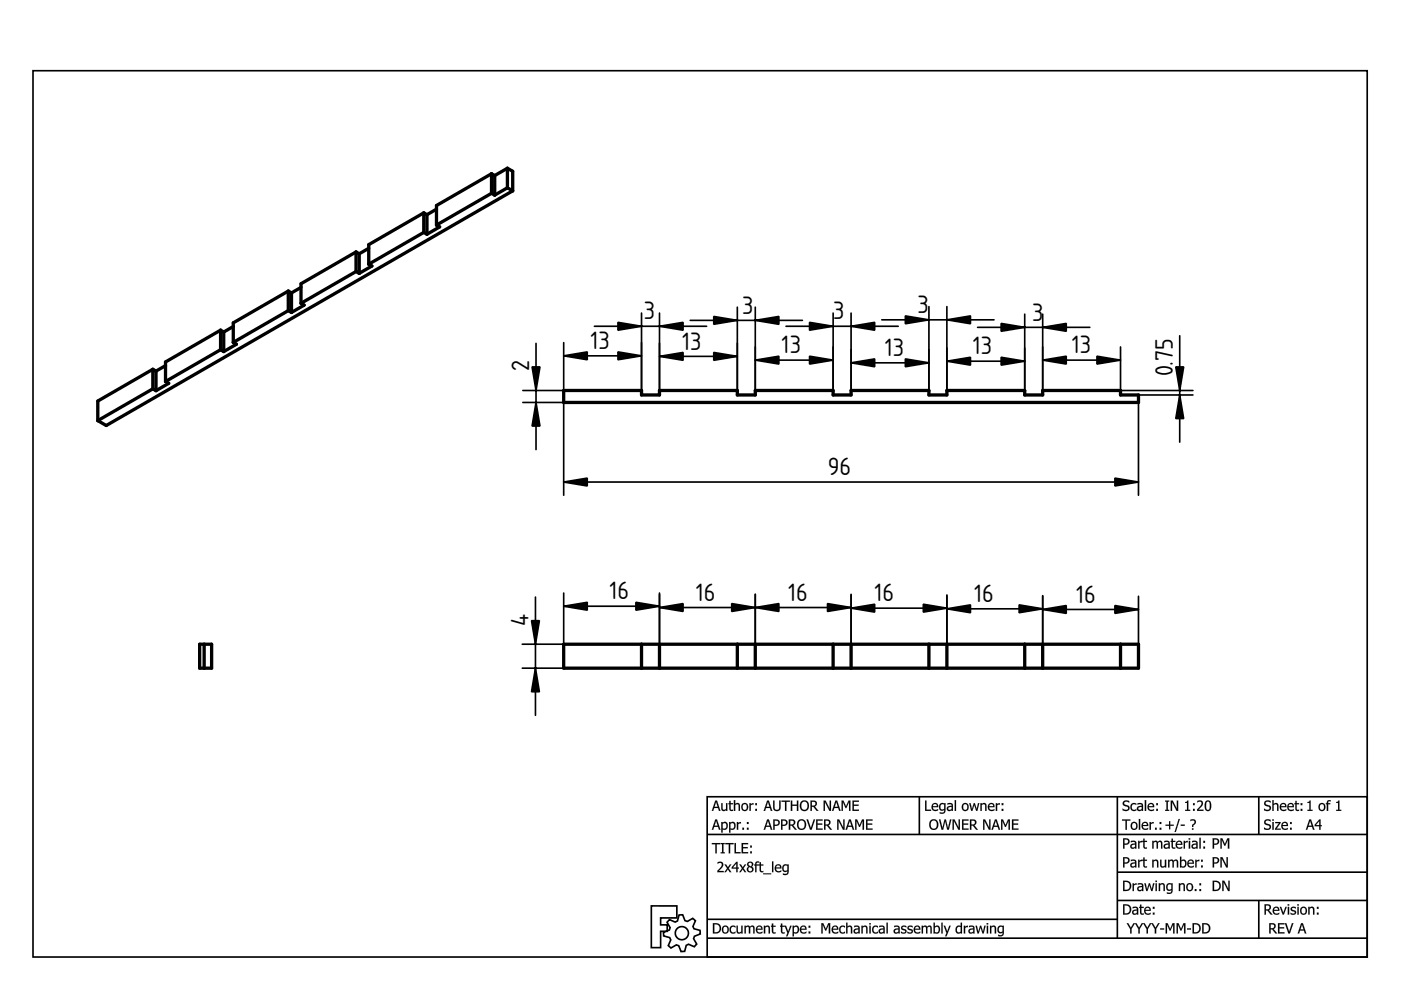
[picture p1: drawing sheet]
<svg xmlns="http://www.w3.org/2000/svg" width="297mm" height="210mm" viewBox="0 0 297 210" stroke-linecap="round" stroke-linejoin="round" font-family="sans-serif">
<defs><g id="words">
<g font-size="5">
<text x="136.5" y="67.7">3</text>
<text x="157.4" y="66.5">3</text>
<text x="176.6" y="67.7">3</text>
<text x="194.6" y="66.4">3</text>
<text x="218.9" y="68">3</text>
<text x="125.2" y="74">13</text>
<text x="144.6" y="74.1">13</text>
<text x="165.7" y="74.9">13</text>
<text x="187.6" y="75.5">13</text>
<text x="206.2" y="75.1">13</text>
<text x="227.2" y="74.9">13</text>
<text x="112.2" y="78.6" transform="rotate(-90 112.2 78.6)">2</text>
<text x="248.7" y="79.8" transform="rotate(-90 248.7 79.8)">0.75</text>
<text x="175.5" y="100.8">96</text>
<text x="129.2" y="127.1">16</text>
<text x="147.5" y="127.4">16</text>
<text x="167.1" y="127.4">16</text>
<text x="185.4" y="127.5">16</text>
<text x="206.5" y="127.6">16</text>
<text x="228.2" y="127.8">16</text>
<text x="112.1" y="132.7" transform="rotate(-90 112.1 132.7)">4</text>
</g>
</g></defs>
<g fill="none" stroke="#000" stroke-width=".35">
<path d="M7 15h282.9v187.9h-282.9zM149.9 168.9h140v34h-140zM149.9 176.9h140M194.9 168.9v8M236.9 168.9v30M266.9 168.9v8M138.1 192.1h5.4v2.5h-3.4v1.5h1.4v1.4h-1.4v3.4h-2zM141.9 195l1.2 .5 .5-.2 .4-1.3h.7l.5 1.2 .5 .2 1.2-.7 .5 .5-.5 1.2 .2 .5 1.3 .4 .1 .7-1.3 .5-.1 .5 .6 1.2-.5 .5-1.2-.5-.5 .2-.3 1.3-.8 .1-.5-1.3-.5-.2-1.1 .7-.6-.5 .5-1.2-.2-.5-1.3-.4v-.7l1.2-.5 .2-.5-.7-1.2zM149.9 194.9h87M149.9 198.9h140M236.9 184.9h53M236.9 190.9h53"/>
<path d="M266.9 190.9v8"/>
<circle cx="144.6" cy="197.9" r="1.4"/>
</g>
<g fill="#000">
<path d="M151.6 169.7h.4l.8 2.2h-.4l-.2-.6h-.8l-.2 .6h-.3zM151.7 169.7l-.8 2.2h.3l.2-.6h.9l.1 .6h.3l-.7-2.2zM151.8 170l-.3 1.1h.7zM151.8 170l.4 1.1h-.7zM152.9 170.3h.3v1.3l.3 .1 .4-.2v-1.2h.3v1.6h-.3v-.1a.57 .57 0 0 1-.6 .2 .57 .57 0 0 1-.4-.6zM152.9 170.3v1.1a.55 .55 0 0 0 .4 .5 .55 .55 0 0 0 .6-.2v.2h.3v-1.6h-.3v1.2a.41 .41 0 0 1-.5 .2 .41 .41 0 0 1-.2-.5v-.9zM154.6 169.8h.3v.5h.5v.2h-.5v.8a.33 .33 0 0 0 .2 .3 .33 .33 0 0 0 .3 0v.3a.56 .56 0 0 1-.8-.5v-.9h-.2v-.2h.2zM154.6 169.8v.5h-.2v.2h.2v.9a.53 .53 0 0 0 .8 .5v-.2h-.3l-.2-.1v-1.1h.5v-.2h-.5v-.5zM155.6 169.6h.3v.9a.57 .57 0 0 1 .6-.2 .57 .57 0 0 1 .4 .6v1h-.3v-1.3l-.3-.1-.4 .2v1.2h-.3zM155.6 169.6v2.3h.3v-1.2a.41 .41 0 0 1 .5-.2 .41 .41 0 0 1 .2 .5v.9h.3v-1a.55 .55 0 0 0-.4-.6 .55 .55 0 0 0-.6 .2v-.9zM157.4 170.5a.81 .81 0 0 1 1 .1 .81 .81 0 0 1 0 1.1 .81 .81 0 0 1-1.1 0l-.1-.6zM157.4 170.5a.8 .8 0 0 0-.1 1.2 .8 .8 0 0 0 1.2-.1 .79 .79 0 0 0-.1-1.1 .79 .79 0 0 0-1 0zM157.6 170.6a.56 .56 0 0 0-.1 .8 .56 .56 0 0 0 .7 .2 .56 .56 0 0 0 .1-.8 .56 .56 0 0 0-.7-.2zM157.6 170.6a.6 .6 0 0 1 .8 .3 .6 .6 0 0 1-.3 .8 .63 .63 0 0 1-.7-.3 .63 .63 0 0 1 .2-.8zM158.9 170.3h.3v.2l.6-.2v.3l-.6 .2v1.1h-.3zM158.9 170.3v1.6h.3v-1.1l.6-.2v-.3l-.6 .3v-.3zM160.1 170.3h.4v.4h-.4zM160.1 170.3v.4h.4v-.4zM160.1 171.5h.4v.4h-.4zM160.1 171.5v.4h.4v-.4z"/>
<path d="M151.6 173.7h.4l.8 2.2h-.4l-.2-.6h-.8l-.2 .6h-.3zM151.7 173.7l-.8 2.2h.3l.2-.6h.9l.1 .6h.3l-.7-2.2zM151.8 174l-.3 1.1h.7zM151.8 174l.4 1.1h-.7zM152.9 174.3h.3v.2a.65 .65 0 0 1 .8-.2 .65 .65 0 0 1 .3 .8 .73 .73 0 0 1-.3 .7 .73 .73 0 0 1-.8 0v.7h-.3zM152.9 174.3v2.2h.3v-.7a.75 .75 0 0 0 .9-.1 .75 .75 0 0 0 .2-.9 .6 .6 0 0 0-.4-.5 .6 .6 0 0 0-.7 .2v-.2zM153.2 174.7v.9a.57 .57 0 0 0 .8-.3 .57 .57 0 0 0-.5-.8zM153.2 174.7a.51 .51 0 0 1 .7-.1 .51 .51 0 0 1 .1 .7 .53 .53 0 0 1-.8 .3zM154.6 174.3h.3v.2a.65 .65 0 0 1 .8-.2 .65 .65 0 0 1 .3 .8 .73 .73 0 0 1-.3 .7 .73 .73 0 0 1-.8 0v.7h-.3zM154.6 174.3v2.2h.3l-.1-.7a.75 .75 0 0 0 1-.1 .75 .75 0 0 0 .1-.9 .6 .6 0 0 0-.4-.5 .6 .6 0 0 0-.7 .2l.1-.2zM154.9 174.7v.9a.57 .57 0 0 0 .8-.3 .57 .57 0 0 0-.5-.8zM154.8 174.7a.51 .51 0 0 1 .7-.1 .51 .51 0 0 1 .2 .7 .53 .53 0 0 1-.9 .3zM156.2 174.3h.3v.2l.6-.2v.3l-.6 .2v1.1h-.3zM156.2 174.3v1.6h.3v-1.1l.6-.2v-.3l-.6 .3v-.3zM157.4 175.5h.4v.4h-.4zM157.4 175.5v.4h.3v-.4zM158.4 174.3h.3v.4h-.3zM158.4 174.3v.4h.3v-.4zM158.4 175.5h.3v.4h-.3zM158.4 175.5v.4h.3v-.4z"/>
<path d="M151.7 169.7h.3l.7 2.2h-.3l-.2-.6h-.8l-.2 .6h-.3zM151.8 170l-.3 1.1h.7zM152.9 170.3h.3v1a.38 .38 0 0 0 .3 .5 .38 .38 0 0 0 .4-.3v-1.2h.3v1.6h-.3v-.2a.56 .56 0 0 1-.6 .3 .56 .56 0 0 1-.4-.6zM154.6 169.8h.3v.5h.5v.2h-.5v1.1l.5 .1a.38 .38 0 0 1-.3 .3 .38 .38 0 0 1-.4-.3l-.1-1.2h-.2v-.2h.2zM155.6 169.6h.3v.9a.56 .56 0 0 1 .6-.2 .56 .56 0 0 1 .4 .6v1h-.3v-1a.38 .38 0 0 0-.3-.4 .38 .38 0 0 0-.4 .2v1.2h-.3zM157.4 170.5a.79 .79 0 0 1 1 .1 .79 .79 0 0 1 0 1 .79 .79 0 0 1-1 .1l-.2-.6zM157.6 170.6a.58 .58 0 0 0-.1 .8 .58 .58 0 0 0 .7 .2 .58 .58 0 0 0 .1-.8 .58 .58 0 0 0-.7-.2zM158.9 170.3h.3v.2l.6-.2v.3l-.6 .2v1.1h-.3zM160.1 170.3h.4v.4h-.4zM160.1 171.5h.4v.4h-.4z"/>
<path d="M151.7 173.7h.3l.7 2.2h-.3l-.2-.6h-.8l-.2 .6h-.3zM151.8 174l-.3 1.1h.7zM152.9 174.3h.3v.2a.69 .69 0 0 1 .9-.1 .69 .69 0 0 1 .2 .9 .69 .69 0 0 1-1.1 .5v.7h-.3zM153.2 174.7v.9a.59 .59 0 0 0 .8-.3 .59 .59 0 0 0-.5-.8zM154.6 174.3h.3v.2a.69 .69 0 0 1 .9-.1 .69 .69 0 0 1 .1 .9 .69 .69 0 0 1-1 .5v.7h-.3zM154.9 174.7v.9a.59 .59 0 0 0 .8-.3 .59 .59 0 0 0-.5-.8zM156.2 174.3h.3v.2l.6-.2v.3l-.6 .2v1.1h-.3zM157.4 175.5h.3v.4h-.3zM158.4 174.3h.3v.4h-.3zM158.4 175.5h.3v.4h-.3z"/>
<path d="M162.6 169.7h.4l.8 2.2h-.4l-.2-.6h-.8l-.2 .6h-.3zM162.7 169.7l-.8 2.2h.3l.2-.6h.9l.1 .6h.3l-.7-2.2zM162.8 170l-.3 1.1h.7zM162.8 170l.4 1.1h-.7zM163.9 169.7h.3v1.4a.51 .51 0 0 0 .3 .6 .51 .51 0 0 0 .6-.2l.1-1.8h.3v1.4a.81 .81 0 0 1-.8 .9 .81 .81 0 0 1-.8-.9zM163.9 169.7l.1 1.6 .1 .5a.96 .96 0 0 0 1.2 0l.2-.5v-1.6h-.3v1.4a.53 .53 0 0 1-.3 .6 .53 .53 0 0 1-.6-.1l-.1-1.9zM165.7 169.7h1.8v.3h-.8v1.9h-.3v-1.9h-.7zM165.7 169.7v.3h.8l-.1 1.9h.3v-1.9h.8v-.3zM167.7 169.7h.3v.9h1l-.1-.9h.4v2.2h-.4v-1h-.9v1h-.3zM167.7 169.7v2.2h.3l-.1-1.1h1.1v1.1h.3v-2.2h-.3v.9h-1.1l.1-.9zM169.8 170a1.06 1.06 0 0 1 1.4 0 1.06 1.06 0 0 1 .3 1.3l-.2 .4a.99 .99 0 0 1-1.5 0l-.2-.9zM169.8 170h.1a1.08 1.08 0 0 0-.2 1.5 1.08 1.08 0 0 0 1.5 .2l.3-.9-.2-.8a1.02 1.02 0 0 0-1.5 0zM170.1 170.2a1.04 1.04 0 0 0 .4 1.5 .85 .85 0 0 0 .7-1 .85 .85 0 0 0-.9-.7zM170.2 170.1a.62 .62 0 0 1 .8 .1 .87 .87 0 0 1 .2 1 .87 .87 0 0 1-1 .4 1.17 1.17 0 0 1 0-1.5zM171.8 169.7l1.2 .1a.64 .64 0 0 1 .2 .7 .64 .64 0 0 1-.5 .5l.9 .9h-.5l-.6-.8h-.4v.8h-.3zM171.8 169.7v2.2h.3v-.9h.4l.6 .9h.4l-.8-.9a.63 .63 0 0 0 .5-.8 .63 .63 0 0 0-.8-.4zM172.1 170v.8a.49 .49 0 0 0 .6-.1 .49 .49 0 0 0 .1-.6zM172.1 170h.4a.41 .41 0 0 1 .4 .3 .41 .41 0 0 1-.1 .4l-.7 .1zM174.6 169.7h.4l.9 1.8v-1.8h.3v2.2h-.3l-1-1.9v1.9h-.3zM174.6 169.7v2.2h.3v-1.9l1 1.9h.3v-2.2h-.3v1.8l-.9-1.8zM177.1 169.7h.4l.7 2.2h-.3l-.2-.6h-.8l-.2 .6h-.3zM177.1 169.7l-.7 2.2h.3l.2-.6h.8l.2 .6h.3l-.7-2.2zM177.3 170l-.3 1.1h.6zM177.3 170l.4 1.1h-.8zM178.4 169.7h.4l.6 1.3 .5-1.3h.4v2.2h-.3v-1.9l-.5 1.3h-.2l-.6-1.2v1.8h-.3zM178.4 169.7v2.2h.3v-1.9l.6 1.3h.1l.6-1.3v1.9h.3v-2.2h-.4l-.5 1.3-.6-1.3zM180.7 169.7h1.4v.3h-1.1v.6h1v.3h-1v.8h1.1v.2h-1.4zM180.7 169.7v2.2h1.4v-.2h-1.1v-.9h1v-.2h-1v-.6h1.1v-.3z"/>
<path d="M162.6 173.7h.4l.8 2.2h-.4l-.2-.6h-.8l-.2 .6h-.3zM162.7 173.7l-.8 2.2h.3l.2-.6h.9l.1 .6h.3l-.7-2.2zM162.8 174l-.3 1.1h.7zM162.8 174l.4 1.1h-.7zM163.9 173.7l1.2 .2a.65 .65 0 0 1 0 1l-.4 .2h-.5l.1 .8h-.4zM164 173.7v2.2h.2v-.8l.9-.2a.67 .67 0 0 0 .1-.8 .67 .67 0 0 0-.7-.3zM164.2 174v.9l.7-.2 .1-.3-.1-.3zM164.2 174a.53 .53 0 0 1 .8 .4 .53 .53 0 0 1-.8 .5zM165.6 173.7l1.1 .2a.65 .65 0 0 1 .1 1l-.4 .2h-.5v.8h-.3zM165.6 173.7v2.2h.3v-.8l.9-.2a.67 .67 0 0 0 .1-.8 .67 .67 0 0 0-.8-.3zM165.9 174v.9l.7-.2 .1-.3-.2-.3zM165.9 174a.53 .53 0 0 1 .8 .4 .53 .53 0 0 1-.8 .5zM167.2 173.7l1.2 .1a.64 .64 0 0 1 .2 .7 .64 .64 0 0 1-.4 .5l.8 .9h-.4l-.7-.8h-.4l.1 .8h-.4zM167.2 173.7v2.2h.3v-.9h.4l.7 .9h.3l-.8-.9a.63 .63 0 0 0 .5-.8 .63 .63 0 0 0-.8-.4zM167.5 174v.8a.49 .49 0 0 0 .6-.1 .49 .49 0 0 0 .1-.6zM167.5 174h.4a.41 .41 0 0 1 .4 .3 .41 .41 0 0 1-.1 .4l-.7 .1zM169.2 174a1.06 1.06 0 0 1 1.4 0 1.06 1.06 0 0 1 .3 1.3l-.2 .4a.99 .99 0 0 1-1.5 0l-.2-.9zM169.2 174h.1a1.08 1.08 0 0 0-.2 1.5 1.08 1.08 0 0 0 1.5 .2l.3-.9-.2-.8a1.02 1.02 0 0 0-1.5 0zM169.5 174.2a1.04 1.04 0 0 0 .4 1.5 .85 .85 0 0 0 .7-1 .85 .85 0 0 0-.9-.7zM169.6 174.1a.62 .62 0 0 1 .8 .1 .87 .87 0 0 1 .2 1 .87 .87 0 0 1-1 .4 1.17 1.17 0 0 1 0-1.5zM171 173.7h.3l.6 1.9 .6-1.9h.3l-.7 2.2h-.4zM171 173.7l.8 2.2h.3l.7-2.2h-.3l-.6 1.9-.6-1.9zM173 173.7h1.4v.3h-1.1v.6h1v.3h-1v.8h1.1v.2h-1.4zM173 173.7v2.2h1.4v-.2h-1.1v-.9h1v-.2h-1v-.6h1.1v-.3zM174.7 173.7l1.1 .1a.64 .64 0 0 1 .3 .7 .64 .64 0 0 1-.5 .5l.8 .9h-.4l-.7-.8h-.3v.8h-.3zM174.7 173.7v2.2h.3v-.9h.3l.7 .9h.4l-.8-.9a.63 .63 0 0 0 .5-.8 .63 .63 0 0 0-.8-.4zM175 174v.8a.49 .49 0 0 0 .6-.1 .49 .49 0 0 0 .1-.6zM175 174h.4a.41 .41 0 0 1 .4 .3 .41 .41 0 0 1-.1 .4l-.7 .1zM177.5 173.7h.4l.9 1.8v-1.8h.3v2.2h-.4l-.9-1.9v1.9h-.3zM177.5 173.7v2.2h.3v-1.9l.9 1.9h.4v-2.2h-.3v1.8l-.9-1.8zM180 173.7h.4l.7 2.2h-.3l-.2-.6h-.8l-.2 .6h-.3zM180 173.7l-.7 2.2h.3l.2-.6h.8l.2 .6h.3l-.7-2.2zM180.2 174l-.4 1.1h.7zM180.2 174l.3 1.1h-.7zM181.3 173.7h.4l.6 1.3 .5-1.3h.4v2.2h-.3v-1.9l-.6 1.3h-.2l-.5-1.2v1.8h-.3zM181.3 173.7v2.2h.3v-1.9l.5 1.3h.2l.6-1.3v1.9h.3v-2.2h-.4l-.5 1.3-.6-1.3zM183.6 173.7h1.4v.3h-1.1v.6h1v.3h-1v.8h1.1v.2h-1.4zM183.6 173.7v2.2h1.4v-.2h-1.1v-.9h1v-.2h-1v-.6h1.1v-.3z"/>
<path d="M162.7 169.7h.3l.7 2.2h-.3l-.2-.6h-.8l-.2 .6h-.3zM162.8 170l-.3 1.1h.7zM163.9 169.7h.3v1.4a.51 .51 0 0 0 .5 .6 .51 .51 0 0 0 .5-.6v-1.4h.3v1.4a.79 .79 0 0 1-.8 .9 .79 .79 0 0 1-.8-.9zM165.7 169.7h1.8v.3h-.8v1.9h-.3v-1.9h-.7zM167.7 169.7h.3v.9h1v-.9h.3v2.2h-.3v-1h-1v1h-.3zM169.8 170a1.05 1.05 0 0 1 1.4 0 1.05 1.05 0 0 1 .2 1.3 1 1 0 0 1-1.3 .6 1 1 0 0 1-.5-1.4zM170.2 170.1a.92 .92 0 0 0-.3 1 .92 .92 0 0 0 .8 .6 .88 .88 0 0 0 .5-1.1 .88 .88 0 0 0-.9-.6zM171.8 169.7h.6a.64 .64 0 0 1 .8 .5 .64 .64 0 0 1-.5 .8l.8 .9h-.4l-.6-.8h-.4v.8h-.3zM172.1 170v.8a.48 .48 0 0 0 .7-.1 .48 .48 0 0 0-.1-.7zM174.6 169.7h.4l.9 1.8v-1.8h.3v2.2h-.3l-1-1.9v1.9h-.3zM177.1 169.7h.4l.7 2.2h-.3l-.2-.6h-.8l-.2 .6h-.3zM177.3 170l-.3 1.1h.6zM178.4 169.7h.4l.6 1.3 .5-1.3h.4v2.2h-.3v-1.9l-.6 1.3h-.1l-.6-1.3v1.9h-.3zM180.7 169.7h1.4v.3h-1.1v.6h1v.3h-1v.8h1.1v.2h-1.4z"/>
<path d="M162.7 173.7h.3l.7 2.2h-.3l-.2-.6h-.8l-.2 .6h-.3zM162.8 174l-.3 1.1h.7zM164 173.7h.5a.73 .73 0 0 1 .8 .9 .73 .73 0 0 1-1.1 .5v.8h-.2zM164.2 174v.9a.51 .51 0 0 0 .8-.5 .51 .51 0 0 0-.8-.4zM165.6 173.7h.5a.73 .73 0 0 1 .9 .9 .73 .73 0 0 1-1.1 .5v.8h-.3zM165.9 174v.9a.51 .51 0 0 0 .8-.5 .51 .51 0 0 0-.8-.4zM167.2 173.7h.6a.64 .64 0 0 1 .8 .5 .64 .64 0 0 1-.4 .8l.7 .9h-.3l-.7-.8h-.4v.8h-.3zM167.5 174v.8a.48 .48 0 0 0 .7-.1 .48 .48 0 0 0-.1-.7zM169.2 174a1.05 1.05 0 0 1 1.4 0 1.05 1.05 0 0 1 .2 1.3 1 1 0 0 1-1.3 .6 1 1 0 0 1-.5-1.4zM169.6 174.1a.92 .92 0 0 0-.3 1 .92 .92 0 0 0 .8 .6 .88 .88 0 0 0 .5-1.1 .88 .88 0 0 0-.9-.6zM171 173.7h.3l.6 1.9 .6-1.9h.3l-.7 2.2h-.3zM173 173.7h1.4v.3h-1.1v.6h1v.3h-1v.8h1.1v.2h-1.4zM174.7 173.7h.6a.64 .64 0 0 1 .8 .5 .64 .64 0 0 1-.5 .8l.8 .9h-.4l-.7-.8h-.3v.8h-.3zM175 174v.8a.48 .48 0 0 0 .7-.1 .48 .48 0 0 0-.1-.7zM177.5 173.7h.4l.9 1.8v-1.8h.3v2.2h-.4l-.9-1.9v1.9h-.3zM180 173.7h.4l.7 2.2h-.3l-.2-.6h-.8l-.2 .6h-.3zM180.2 174l-.4 1.1h.7zM181.3 173.7h.4l.6 1.3 .5-1.3h.4v2.2h-.3v-1.9l-.6 1.3h-.2l-.5-1.3v1.9h-.3zM183.6 173.7h1.4v.3h-1.1v.6h1v.3h-1v.8h1.1v.2h-1.4z"/>
<path d="M196.1 169.7h.3v2h1v.2h-1.3zM197.7 170.5a.7 .7 0 0 1 .9-.2 .7 .7 0 0 1 .3 .8h-1.1a.65 .65 0 0 0 .4 .6 .65 .65 0 0 0 .7-.2v.3a.9 .9 0 0 1-1.2-.1 .9 .9 0 0 1 0-1.2zM197.9 170.6l-.1 .3h.8l-.2-.4zM199.5 170.6a.54 .54 0 0 0-.1 .8 .54 .54 0 0 0 .8 .1v-.9l-.4-.1zM199.3 170.5a.69 .69 0 0 1 .9-.1l.3-.1v1.4a.81 .81 0 0 1-1.3 .8v-.3a.58 .58 0 0 0 .7 .1 .58 .58 0 0 0 .3-.6 .72 .72 0 0 1-1 0 .72 .72 0 0 1-.1-1zM201.1 171.2a.37 .37 0 0 0 .2 .5 .37 .37 0 0 0 .5-.2v-.4zM200.9 170.3h.2a.64 .64 0 0 1 .9 .5v1.1h-.2v-.1a.56 .56 0 0 1-1-.1 .56 .56 0 0 1 .6-.8l.4-.1-.1-.2h-.8zM202.4 169.6h.3v2.3h-.3zM204.1 170.5a.79 .79 0 0 1 1.1 .1 .79 .79 0 0 1 0 1 .79 .79 0 0 1-1.1 .1l-.2-.6zM204.3 170.6a.58 .58 0 0 0-.1 .8 .58 .58 0 0 0 .8 .2 .58 .58 0 0 0 .1-.8 .58 .58 0 0 0-.8-.2zM205.5 170.3h.3l.3 1.3 .4-1.3h.2l.4 1.3 .3-1.3h.2l-.4 1.6h-.2l-.4-1.2-.4 1.2h-.3zM207.9 170.3h.2v.2a.56 .56 0 0 1 .7-.2 .56 .56 0 0 1 .4 .6v1h-.3v-1a.38 .38 0 0 0-.3-.4 .38 .38 0 0 0-.5 .2v1.2h-.2zM209.6 170.5a.7 .7 0 0 1 .9-.2 .7 .7 0 0 1 .3 .8h-1.1a.65 .65 0 0 0 .4 .6 .65 .65 0 0 0 .7-.2v.3a.9 .9 0 0 1-1.1-.1 .9 .9 0 0 1-.1-1.2zM209.9 170.6l-.2 .3h.9l-.2-.4zM211.1 170.3h.3v.2l.6-.2v.3l-.6 .2v1.1h-.3zM212.4 170.3h.3v.4h-.3zM212.4 171.5h.3v.4h-.3z"/>
<path d="M196.1 169.7h.3v2h1v.2h-1.3zM196.1 169.7v2.2h1.3v-.2h-1v-2zM197.7 170.5a.71 .71 0 0 1 .9-.2 .71 .71 0 0 1 .3 .9l-1.1-.1a.66 .66 0 0 0 1.1 .4v.3a.91 .91 0 0 1-1.2-.1 .91 .91 0 0 1 0-1.2zM197.7 170.5a.86 .86 0 0 0-.1 1.1 .86 .86 0 0 0 1 .3l.3-.1v-.3l-.2 .2a.56 .56 0 0 1-.7 0 .56 .56 0 0 1-.2-.6h1.1a.68 .68 0 0 0-.3-.8 .68 .68 0 0 0-.9 .2zM197.9 170.6l-.1 .3h.8l-.2-.4zM197.9 170.6l.5-.1 .3 .4h-.9zM199.5 170.7a.53 .53 0 0 0-.1 .7 .53 .53 0 0 0 .8 .1v-.9l-.4-.1zM199.5 170.6l.3-.1 .4 .1v.9a.54 .54 0 0 1-.8 0 .54 .54 0 0 1 0-.7zM199.3 170.5a.67 .67 0 0 1 .9-.1l.3-.1v1.4a.86 .86 0 0 1-1.3 .8v-.3l.5 .1 .4-.1 .1-.5a.69 .69 0 0 1-.9 .1 .69 .69 0 0 1-.2-.9zM199.3 170.5a.76 .76 0 0 0-.2 1 .76 .76 0 0 0 1 .3l.1-.1a.55 .55 0 0 1-.3 .6 .55 .55 0 0 1-.6-.1v.3a.8 .8 0 0 0 1.1-.8l.1-1.4-.3 .1a.67 .67 0 0 0-.9 .1zM201.1 171.3a.35 .35 0 0 0 .2 .4 .35 .35 0 0 0 .5-.2v-.4zM201.1 171.2l.7-.1v.4a.38 .38 0 0 1-.5 .2 .38 .38 0 0 1-.2-.5zM200.9 170.3h.2a.66 .66 0 0 1 1 .5v1.1h-.3v-.1l-.2 .1a.53 .53 0 0 1-.8-.2 .53 .53 0 0 1 .2-.7l.8-.2a.5 .5 0 0 0-.4-.3 .5 .5 0 0 0-.5 .1zM200.9 170.3v.3l.7-.1 .2 .4a.68 .68 0 0 0-.8 .1 .68 .68 0 0 0-.2 .7l.1 .1a.69 .69 0 0 0 .9-.1v.2h.2l-.1-1.4-.4-.2zM202.4 169.6h.3v2.3h-.3zM202.4 169.6v2.3h.3v-2.3zM204.1 170.5a.81 .81 0 0 1 1.1 .1 .81 .81 0 0 1 0 1.1 .81 .81 0 0 1-1.1 0l-.2-.6zM204.1 170.5a.8 .8 0 0 0 0 1.2 .8 .8 0 0 0 1.2-.1 .79 .79 0 0 0-.1-1.1 .79 .79 0 0 0-1.1 0zM204.3 170.6a.56 .56 0 0 0-.1 .8 .56 .56 0 0 0 .8 .2 .56 .56 0 0 0 .1-.8 .56 .56 0 0 0-.8-.2zM204.3 170.6a.6 .6 0 0 1 .8 .3 .6 .6 0 0 1-.3 .8 .63 .63 0 0 1-.6-.3 .63 .63 0 0 1 .1-.8zM205.5 170.3h.3l.3 1.3 .3-1.3h.3l.4 1.3 .2-1.3h.4l-.5 1.6h-.2l-.4-1.2-.4 1.2h-.3zM205.5 170.3l.4 1.6h.3l.4-1.3 .4 1.3h.2l.4-1.6h-.2l-.3 1.3-.4-1.3h-.2l-.4 1.3-.3-1.3zM207.9 170.3h.3l-.1 .2a.57 .57 0 0 1 .7-.2 .57 .57 0 0 1 .4 .6v1h-.3l-.1-1.3-.2-.1-.5 .2 .1 1.2h-.3zM207.9 170.3v1.6h.2v-1.2a.41 .41 0 0 1 .6-.2 .41 .41 0 0 1 .2 .5v.9h.3l-.1-1a.55 .55 0 0 0-.3-.6 .55 .55 0 0 0-.7 .2v-.2zM209.6 170.5a.71 .71 0 0 1 .9-.2 .71 .71 0 0 1 .3 .9l-1.1-.1a.66 .66 0 0 0 1.1 .4v.3a.91 .91 0 0 1-1.2-.1 .91 .91 0 0 1 0-1.2zM209.7 170.5a.86 .86 0 0 0-.2 1.1 .86 .86 0 0 0 1.1 .3l.2-.1v-.3l-.2 .2a.56 .56 0 0 1-.6 0 .56 .56 0 0 1-.3-.6h1.1a.68 .68 0 0 0-.3-.8 .68 .68 0 0 0-.8 .2zM209.9 170.6l-.2 .3h.9l-.2-.4zM209.8 170.6l.6-.1 .2 .4h-.9zM211.1 170.3h.3v.2l.6-.2v.3l-.6 .2v1.1h-.3zM211.1 170.3v1.6h.3v-1.1l.6-.2v-.3l-.6 .3v-.3zM212.4 170.3h.3v.4h-.3zM212.4 170.3v.4h.3v-.4zM212.4 171.5h.3v.4h-.3zM212.4 171.5v.4h.3v-.4z"/>
<path d="M197.3 174a1.05 1.05 0 0 1 1.3 0 1.05 1.05 0 0 1 .3 1.3 1 1 0 0 1-1.4 .6 1 1 0 0 1-.5-1.4zM197.6 174.1a.92 .92 0 0 0-.3 1 .92 .92 0 0 0 .9 .6 .88 .88 0 0 0 .5-1.1 .88 .88 0 0 0-1-.6zM199.1 173.7h.3l.4 1.9 .5-1.9h.2l.5 1.9 .4-1.9h.3l-.5 2.2h-.4l-.4-1.8-.4 1.8h-.4zM202 173.7h.4l.9 1.8v-1.8h.2v2.2h-.3l-1-1.9v1.9h-.2zM204 173.7h1.3v.3h-1v.6h1v.3h-1v.8h1v.2h-1.3zM205.7 173.7h.5a.64 .64 0 0 1 .8 .5 .64 .64 0 0 1-.4 .8l.7 .9h-.3l-.7-.8h-.4v.8h-.2zM205.9 174v.8a.48 .48 0 0 0 .7-.1 .48 .48 0 0 0-.1-.7zM208.4 173.7h.5l.8 1.8v-1.8h.3v2.2h-.3l-1-1.9v1.9h-.3zM210.9 173.7h.4l.7 2.2h-.3l-.2-.6h-.8l-.2 .6h-.3zM211.1 174l-.3 1.1h.7zM212.2 173.7h.4l.6 1.3 .5-1.3h.4v2.2h-.3v-1.9l-.5 1.3h-.2l-.6-1.3v1.9h-.3zM214.6 173.7h1.3v.3h-1.1v.6h1v.3h-1v.8h1.1v.2h-1.3z"/>
<path d="M197.3 174a1.1 1.1 0 0 1 1.5 .1 1.1 1.1 0 0 1-.1 1.6 .99 .99 0 0 1-1.4 0l-.3-.9zM197.3 174a1.08 1.08 0 0 0-.1 1.5 1.08 1.08 0 0 0 1.5 .2l.2-.9-.2-.8a1.02 1.02 0 0 0-1.4 0zM197.5 174.2a1.04 1.04 0 0 0 .5 1.5 .85 .85 0 0 0 .7-1 .85 .85 0 0 0-1-.7zM197.6 174.1a.62 .62 0 0 1 .9 .1 .87 .87 0 0 1 .1 1 .87 .87 0 0 1-1 .4 1.17 1.17 0 0 1 0-1.5zM199.1 173.7h.3l.4 1.9 .4-1.9h.4l.4 1.9 .4-1.9h.3l-.5 2.2h-.4l-.4-1.8-.4 1.8h-.4zM199.1 173.7l.5 2.2h.4l.4-1.8 .4 1.8h.4l.5-2.2h-.3l-.4 1.9-.5-1.9h-.2l-.5 1.9-.4-1.9zM201.9 173.7h.5l.9 1.8-.1-1.8h.3v2.2h-.3l-1-1.9v1.9h-.3zM202 173.7v2.2h.2v-1.9l1 1.9h.3v-2.2h-.2l-.1 1.8-.8-1.8zM204 173.7h1.4v.3h-1.1v.6h1v.3h-1v.8h1.1v.2h-1.4zM204 173.7v2.2h1.3v-.2h-1.1v-.9h1.1v-.2h-1.1v-.6h1.1v-.3zM205.6 173.7l1.2 .1a.64 .64 0 0 1 .2 .7 .64 .64 0 0 1-.4 .5l.8 .9h-.4l-.7-.8h-.4l.1 .8h-.4zM205.7 173.7v2.2h.2v-.9h.4l.7 .9h.3l-.8-.9a.63 .63 0 0 0 .5-.8 .63 .63 0 0 0-.8-.4zM205.9 174v.8a.49 .49 0 0 0 .6-.1 .49 .49 0 0 0 .1-.6zM205.9 174h.4a.41 .41 0 0 1 .4 .3 .41 .41 0 0 1-.1 .4l-.7 .1zM208.4 173.7h.5l.8 1.8v-1.8h.3v2.2h-.3l-1-1.9v1.9h-.3zM208.4 173.7v2.2h.3v-1.9l1 1.9h.3v-2.2h-.3v1.8l-.8-1.8zM210.9 173.7h.4l.8 2.2h-.4l-.2-.6h-.8l-.2 .6h-.3zM210.9 173.7l-.7 2.2h.3l.2-.6h.8l.2 .6h.3l-.7-2.2zM211.1 174l-.3 1.1h.7zM211.1 174l.4 1.1h-.7zM212.2 173.7h.5l.5 1.3 .5-1.3h.4v2.2h-.3v-1.9l-.5 1.3h-.2l-.6-1.2v1.8h-.3zM212.2 173.7v2.2h.3v-1.9l.6 1.3h.2l.5-1.3v1.9h.3v-2.2h-.4l-.5 1.3-.6-1.3zM214.5 173.7h1.4v.3h-1.1v.6h1.1v.3h-1.1v.8h1.1v.2h-1.4zM214.6 173.7v2.2h1.3v-.2h-1.1v-.9h1v-.2h-1v-.6h1.1v-.3z"/>
<path d="M237.9 173.7h1.8v.3h-.8v1.9h-.3v-1.9h-.7zM237.9 173.7v.3h.7v1.9h.3v-1.9h.8v-.3zM239.9 174.5a.81 .81 0 0 1 1.1 .1 .81 .81 0 0 1 0 1.1 .81 .81 0 0 1-1.1 0l-.2-.6zM239.9 174.5a.8 .8 0 0 0 0 1.2 .8 .8 0 0 0 1.2-.1 .79 .79 0 0 0-.1-1.1 .79 .79 0 0 0-1.1 0zM240.1 174.6a.56 .56 0 0 0-.1 .8 .56 .56 0 0 0 .8 .2 .56 .56 0 0 0 .1-.8 .56 .56 0 0 0-.8-.2zM240.1 174.6a.6 .6 0 0 1 .8 .3 .6 .6 0 0 1-.3 .8 .63 .63 0 0 1-.6-.3 .63 .63 0 0 1 .1-.8zM241.4 173.6h.4v2.3h-.4zM241.5 173.6v2.3h.2v-2.3zM242.2 174.5a.71 .71 0 0 1 .9-.2 .71 .71 0 0 1 .3 .8h-1.1a.66 .66 0 0 0 1.1 .4v.3a.91 .91 0 0 1-1.2-.1 .91 .91 0 0 1 0-1.2zM242.3 174.5a.86 .86 0 0 0-.2 1.1 .86 .86 0 0 0 1.1 .3l.2-.1v-.3l-.2 .2a.56 .56 0 0 1-.6 0 .56 .56 0 0 1-.3-.6h1.1a.68 .68 0 0 0-.3-.8 .68 .68 0 0 0-.8 .2zM242.4 174.6l-.1 .3h.9l-.2-.4zM242.4 174.6l.6-.1 .2 .4h-.9zM243.7 174.3h.3v.2l.6-.2v.3l-.6 .2v1.1h-.3zM243.7 174.3v1.6h.3v-1.1l.6-.2v-.3l-.6 .3v-.3zM244.9 175.5h.4v.4h-.4zM244.9 175.5v.4h.3v-.4zM245.9 174.3h.3v.4h-.3zM245.9 174.3v.4h.3v-.4zM245.9 175.5h.3v.4h-.3zM245.9 175.5v.4h.3v-.4z"/>
<path d="M237.9 173.7h1.8v.3h-.8v1.9h-.3v-1.9h-.7zM239.9 174.5a.79 .79 0 0 1 1.1 .1 .79 .79 0 0 1 0 1 .79 .79 0 0 1-1.1 .1l-.2-.6zM240.1 174.6a.58 .58 0 0 0-.1 .8 .58 .58 0 0 0 .8 .2 .58 .58 0 0 0 .1-.8 .58 .58 0 0 0-.8-.2zM241.5 173.6h.2v2.3h-.2zM242.2 174.5a.7 .7 0 0 1 .9-.2 .7 .7 0 0 1 .3 .8h-1.1a.65 .65 0 0 0 .4 .6 .65 .65 0 0 0 .7-.2v.3a.9 .9 0 0 1-1.1-.1 .9 .9 0 0 1-.1-1.2zM242.4 174.6l-.1 .3h.9l-.2-.4zM243.7 174.3h.3v.2l.6-.2v.3l-.6 .2v1.1h-.3zM244.9 175.5h.3v.4h-.3zM245.9 174.3h.3v.4h-.3zM245.9 175.5h.3v.4h-.3z"/>
<path d="M238.2 169.9l.9-.2 .3 .1v.4a.59 .59 0 0 0-.6-.2 .59 .59 0 0 0-.5 .4l.3 .2a.72 .72 0 0 1 .9 .9 .72 .72 0 0 1-1.2 .4l-.3-.1v-.4a.64 .64 0 0 0 .7 .3 .64 .64 0 0 0 .5-.5l-.8-.3a.58 .58 0 0 1-.2-1zM239.9 170.5a.87 .87 0 0 1 1-.1v.3a.59 .59 0 0 0-.8 0 .59 .59 0 0 0 0 .8 .59 .59 0 0 0 .8 0v.3a.86 .86 0 0 1-1.1-.2 .86 .86 0 0 1 .1-1.1zM241.4 171.2a.37 .37 0 0 0 .2 .5 .37 .37 0 0 0 .5-.2v-.4zM241.2 170.3h.2a.64 .64 0 0 1 .9 .5v1.1h-.2v-.1a.56 .56 0 0 1-1-.1 .56 .56 0 0 1 .6-.8l.4-.1-.1-.2h-.8zM242.7 169.6h.3v2.3h-.3zM243.5 170.5a.7 .7 0 0 1 .9-.2 .7 .7 0 0 1 .3 .8h-1.1a.65 .65 0 0 0 .4 .6 .65 .65 0 0 0 .7-.2v.3a.9 .9 0 0 1-1.2-.1 .9 .9 0 0 1 0-1.2zM243.7 170.6l-.1 .3h.8l-.2-.4zM245.2 170.3h.3v.4h-.3zM245.2 171.5h.3v.4h-.3z"/>
<path d="M238.2 169.9l.4-.2a.55 .55 0 0 1 .5 0 .55 .55 0 0 1 .3 .5 .56 .56 0 0 0-.6-.2 .56 .56 0 0 0-.4 .4l.2 .2a.71 .71 0 0 1 .9 .8 .71 .71 0 0 1-1 .6l-.5-.2v-.4a.7 .7 0 0 0 1.2 0l-.2-.3-.6-.2a.59 .59 0 0 1-.2-1zM238.2 169.9a.62 .62 0 0 0 0 .8l.7 .3a.35 .35 0 0 1 .3 .4 .35 .35 0 0 1-.3 .3h-.4l-.5-.3v.4a1.24 1.24 0 0 0 1.3 0 .61 .61 0 0 0-.2-1l-.1-.1a.46 .46 0 0 1-.7-.5 .46 .46 0 0 1 .8-.2l.3 .2v-.4h-.3zM239.9 170.5a.88 .88 0 0 1 1-.1v.3a.58 .58 0 0 0-.8 0 .58 .58 0 0 0 0 .8 .58 .58 0 0 0 .8 0v.3l-.2 .1a.85 .85 0 0 1-1-.4 .85 .85 0 0 1 .2-1zM239.9 170.5a.84 .84 0 0 0-.1 1.1 .84 .84 0 0 0 1.1 .2v-.3a.6 .6 0 0 1-1-.2 .6 .6 0 0 1 .7-.8l.3 .2v-.3a.86 .86 0 0 0-1 .1zM241.4 171.3a.35 .35 0 0 0 .2 .4 .35 .35 0 0 0 .5-.2v-.4zM241.4 171.2l.7-.1v.4a.38 .38 0 0 1-.5 .2 .38 .38 0 0 1-.2-.5zM241.2 170.3h.2a.66 .66 0 0 1 1 .5v1.1h-.3v-.1l-.2 .1a.53 .53 0 0 1-.8-.2 .53 .53 0 0 1 .2-.7l.8-.2a.5 .5 0 0 0-.4-.3 .5 .5 0 0 0-.5 .1zM241.2 170.3v.3l.7-.1 .2 .4a.68 .68 0 0 0-.8 .1 .68 .68 0 0 0-.2 .7l.1 .1a.69 .69 0 0 0 .9-.1v.2h.2l-.1-1.4-.4-.2zM242.7 169.6h.3v2.3h-.3zM242.7 169.6v2.3h.3v-2.3zM243.5 170.5a.71 .71 0 0 1 .9-.2 .71 .71 0 0 1 .3 .9l-1.1-.1a.66 .66 0 0 0 1.1 .4v.3a.91 .91 0 0 1-1.2-.1 .91 .91 0 0 1 0-1.2zM243.5 170.5a.86 .86 0 0 0-.1 1.1 .86 .86 0 0 0 1 .3l.3-.1v-.3l-.2 .2a.56 .56 0 0 1-.7 0 .56 .56 0 0 1-.2-.6h1.1a.68 .68 0 0 0-.3-.8 .68 .68 0 0 0-.9 .2zM243.7 170.6l-.1 .3h.8l-.2-.4zM243.7 170.6l.5-.1 .3 .4h-.9zM245.1 170.3h.4v.4h-.4zM245.2 170.3v.4h.3v-.4zM245.1 171.5h.4v.4h-.4zM245.2 171.5v.4h.3v-.4z"/>
<path d="M238.1 177.7h.6a.73 .73 0 0 1 .8 .9 .73 .73 0 0 1-1.1 .5v.8h-.3zM238.4 178v.9a.51 .51 0 0 0 .8-.5 .51 .51 0 0 0-.8-.4zM240 179.2a.37 .37 0 0 0 .2 .5 .37 .37 0 0 0 .5-.2v-.4zM239.8 178.3h.2a.64 .64 0 0 1 .9 .5v1.1h-.2v-.2a.56 .56 0 0 1-1 0 .56 .56 0 0 1 .6-.8l.4-.1-.1-.2h-.8zM241.3 178.3h.3v.2l.6-.2v.3l-.6 .2v1.1h-.3zM242.4 177.8h.3v.5h.5v.2h-.5v1.1l.5 .1a.38 .38 0 0 1-.4 .3 .38 .38 0 0 1-.3-.3l-.1-1.2h-.2v-.2h.2zM244.3 178.3h.3v.2a.5 .5 0 0 1 .9 0 .52 .52 0 0 1 .6-.2 .52 .52 0 0 1 .3 .5v1.1h-.2v-.9a.34 .34 0 0 0-.3-.5 .34 .34 0 0 0-.4 .3v1.1h-.3v-1a.34 .34 0 0 0-.2-.4 .34 .34 0 0 0-.4 .2v1.2h-.3zM247.1 179.2a.37 .37 0 0 0 .1 .5 .37 .37 0 0 0 .5-.2v-.4zM246.8 178.3h.3a.64 .64 0 0 1 .9 .5v1.1h-.3v-.2a.56 .56 0 0 1-.9 0 .56 .56 0 0 1 .5-.8l.4-.1v-.2h-.9zM248.4 177.8h.3v.5h.5v.2h-.5v1.1l.5 .1a.38 .38 0 0 1-.4 .3 .38 .38 0 0 1-.3-.3l-.1-1.2h-.2v-.2h.2zM249.5 178.5a.7 .7 0 0 1 .8-.2 .7 .7 0 0 1 .4 .8h-1.2a.65 .65 0 0 0 .5 .6 .65 .65 0 0 0 .6-.2v.3a.9 .9 0 0 1-1.1-.1 .9 .9 0 0 1 0-1.2zM249.7 178.6l-.2 .3h.9l-.2-.4zM251 178.3h.2v.2l.6-.2v.3l-.6 .2v1.1h-.2zM252 178.3h.3v1.6h-.3zM252 177.7h.3v.3h-.3zM253 179.2a.37 .37 0 0 0 .2 .5 .37 .37 0 0 0 .4-.2v-.4zM252.7 178.3h.3a.64 .64 0 0 1 .9 .5v1.1h-.3v-.2a.56 .56 0 0 1-.9 0 .56 .56 0 0 1 .5-.8l.4-.1v-.2h-.9zM254.3 177.6h.3v2.3h-.3zM255.1 178.3h.4v.4h-.4zM255.1 179.5h.4v.4h-.4z"/>
<path d="M238.1 177.7l1.1 .2a.65 .65 0 0 1 .1 1l-.4 .2h-.5v.8h-.3zM238.1 177.7v2.2h.3v-.8l.9-.2a.67 .67 0 0 0 .1-.8 .67 .67 0 0 0-.7-.3zM238.4 178v.9l.7-.2 .1-.3-.2-.3zM238.4 178a.53 .53 0 0 1 .8 .4 .53 .53 0 0 1-.8 .5zM240 179.2a.35 .35 0 0 0 .2 .5 .35 .35 0 0 0 .4-.2l.1-.4zM240 179.2l.7-.2v.5a.38 .38 0 0 1-.5 .2 .38 .38 0 0 1-.2-.5zM239.8 178.3h.2a.66 .66 0 0 1 .9 .5v1.1h-.3l.1-.2-.2 .2a.53 .53 0 0 1-.8-.2 .53 .53 0 0 1 .2-.7l.7-.2a.5 .5 0 0 0-.3-.3 .5 .5 0 0 0-.5 .1zM239.8 178.3v.3l.7-.1 .2 .4a.68 .68 0 0 0-.8 .1 .68 .68 0 0 0-.2 .7l.1 .1a.69 .69 0 0 0 .9-.1v.2h.2l-.1-1.4-.4-.2zM241.3 178.3h.3v.2l.6-.2v.3l-.6 .2v1.1h-.3zM241.3 178.3v1.6h.3v-1.1l.6-.2v-.3l-.6 .3v-.3zM242.4 177.8h.3v.5h.5v.2h-.5v.8a.33 .33 0 0 0 .1 .3 .33 .33 0 0 0 .4 0v.3a.56 .56 0 0 1-.8-.5v-.9h-.2v-.2h.2zM242.4 177.8v.5h-.2v.2h.2v.9a.53 .53 0 0 0 .8 .5v-.2h-.3l-.2-.1v-1.1h.5v-.2h-.5v-.5zM244.3 178.3h.3v.2a.51 .51 0 0 1 .9 0 .55 .55 0 0 1 .8-.1l.2 1.5h-.4v-1.2l-.2-.2-.4 .2v1.2h-.3v-1.1a.32 .32 0 0 0-.3-.3 .32 .32 0 0 0-.3 .2v1.2h-.3zM244.3 178.3v1.6h.3v-1.2a.39 .39 0 0 1 .6-.1v1.3h.3v-1.2a.4 .4 0 0 1 .6-.1l.1 1.3h.2v-1.1a.51 .51 0 0 0-.3-.5 .51 .51 0 0 0-.7 .3 .5 .5 0 0 0-.4-.3 .5 .5 0 0 0-.4 .2v-.2zM247.1 179.2a.35 .35 0 0 0 .2 .5 .35 .35 0 0 0 .4-.2v-.4zM247.1 179.2l.7-.2v.5a.38 .38 0 0 1-.5 .2 .38 .38 0 0 1-.2-.5zM246.8 178.3h.3a.66 .66 0 0 1 .9 .5v1.1h-.3v-.2l-.2 .2a.53 .53 0 0 1-.7-.2 .53 .53 0 0 1 .2-.7l.7-.2a.5 .5 0 0 0-.3-.3 .5 .5 0 0 0-.6 .1zM246.8 178.3v.3l.8-.1 .2 .4a.68 .68 0 0 0-.8 .1 .68 .68 0 0 0-.2 .7l.1 .1a.69 .69 0 0 0 .9-.1l-.1 .2h.3l-.1-1.4-.4-.2zM248.4 177.8h.3v.5h.5v.2h-.5v.8a.33 .33 0 0 0 .1 .3 .33 .33 0 0 0 .4 0v.3a.56 .56 0 0 1-.8-.5v-.9h-.2v-.2h.2zM248.4 177.8v.5h-.2v.2h.2v.9a.53 .53 0 0 0 .8 .5v-.2h-.3l-.2-.1v-1.1h.5v-.2h-.5v-.5zM249.5 178.5a.71 .71 0 0 1 .8-.2 .71 .71 0 0 1 .4 .8h-1.2a.66 .66 0 0 0 1.1 .4l.1 .3a.91 .91 0 0 1-1.2-.1 .91 .91 0 0 1 0-1.2zM249.5 178.5a.86 .86 0 0 0-.1 1.1 .86 .86 0 0 0 1 .3l.2-.1v-.3l-.2 .2a.56 .56 0 0 1-.6 0 .56 .56 0 0 1-.3-.6h1.2a.68 .68 0 0 0-.4-.8 .68 .68 0 0 0-.8 .2zM249.7 178.6l-.2 .3h.9l-.2-.4zM249.7 178.6l.5-.1 .2 .4h-.9zM250.9 178.3h.4l-.1 .2 .6-.2v.3l-.6 .2 .1 1.1h-.4zM251 178.3v1.6h.2v-1.1l.6-.2v-.3l-.6 .3v-.3zM252 178.3h.3v1.6h-.3zM252 178.3v1.6h.3v-1.6zM252 177.7h.4v.3h-.4zM252 177.7v.3h.3v-.3zM253 179.2a.35 .35 0 0 0 .2 .5 .35 .35 0 0 0 .4-.2v-.4zM253 179.2l.7-.2v.5a.38 .38 0 0 1-.5 .2 .38 .38 0 0 1-.2-.5zM252.7 178.3h.3a.66 .66 0 0 1 .9 .5v1.1h-.3v-.2l-.2 .2a.53 .53 0 0 1-.7-.2 .53 .53 0 0 1 .2-.7l.7-.2a.5 .5 0 0 0-.3-.3 .5 .5 0 0 0-.6 .1zM252.7 178.3v.3l.8-.1 .2 .4a.68 .68 0 0 0-.8 .1 .68 .68 0 0 0-.2 .7l.1 .1a.69 .69 0 0 0 .9-.1l-.1 .2h.3l-.1-1.4-.4-.2zM254.3 177.6h.3v2.3h-.3zM254.3 177.6v2.3h.3v-2.3zM255.1 178.3h.4v.4h-.4zM255.1 178.3v.4h.4v-.4zM255.1 179.5h.4v.4h-.4zM255.1 179.5v.4h.4v-.4z"/>
<path d="M247 169.7h.9v.3h-.3v1.7h.3v.2h-.9v-.2h.3v-1.7h-.3zM248.2 169.7h.4l.9 1.8v-1.8h.3v2.2h-.3l-1-1.9v1.9h-.3zM251.3 170l.6-.3v2h.4v.2h-1v-.2h.4v-1.5h-.4zM252.9 170.3h.4v.4h-.4zM252.9 171.5h.4v.4h-.4zM253.8 169.8a.76 .76 0 0 1 1.2 .2 .76 .76 0 0 1-.3 1.1l-.6 .6h1v.2h-1.3v-.3l.4-.4a.82 .82 0 0 0 .4-1.2l-.8 .1zM255.7 169.8a.78 .78 0 0 1 .9 .1 .78 .78 0 0 1 .2 .9 .78 .78 0 0 1-.2 .9 .78 .78 0 0 1-.9 .1 1.84 1.84 0 0 1 0-2zM255.9 170l-.2 .6a.86 .86 0 0 0 .4 1.1 1.24 1.24 0 0 0 .3-1.6z"/>
<path d="M247 169.7h.9v.3h-.3v1.7h.3v.2h-.9v-.2h.3v-1.7h-.3zM247 169.7v.3h.3v1.7h-.3v.2h.9v-.2h-.3v-1.7h.3v-.3zM248.2 169.7h.4l.9 1.8v-1.8h.3v2.2h-.4l-.9-1.9v1.9h-.3zM248.2 169.7v2.2h.3v-1.9l1 1.9h.3v-2.2h-.3v1.8l-.9-1.8zM251.3 170l.7-.3-.1 2h.5v.2h-1.1v-.2h.4v-1.5l-.4 .1zM251.3 170v.2h.4v1.5h-.4v.2h1v-.2h-.4v-2zM252.9 170.3h.4v.4h-.4zM252.9 170.3v.4h.4v-.4zM252.9 171.5h.4v.4h-.4zM252.9 171.5v.4h.4v-.4zM253.8 169.8a.72 .72 0 0 1 1 0 .72 .72 0 0 1 .1 .9l-.8 1h1.1v.2h-1.4v-.3a1.49 1.49 0 0 0 .8-1.6h-.3l-.5 .2zM253.8 169.8l.1 .3a.51 .51 0 0 1 .5-.2 .51 .51 0 0 1 .4 .4l-.2 .5-.8 .8v.3h1.3v-.2h-1.1a1.45 1.45 0 0 0 .9-1.8l-.5-.2zM255.7 169.8a.79 .79 0 0 1 .9 .1 .79 .79 0 0 1 .2 .9 .77 .77 0 0 1-.2 1 .77 .77 0 0 1-1-.1l-.2-1.2zM255.7 169.8a1.64 1.64 0 0 0 .2 2.1h.4a1.5 1.5 0 0 0 0-2.2zM255.9 170l-.2 .6a.85 .85 0 0 0 .4 1.1 1.21 1.21 0 0 0 .2-1.7zM255.9 170l.3-.1 .2 .3v1.3a.34 .34 0 0 1-.3 .2 .34 .34 0 0 1-.3-.2l-.1-1z"/>
<path d="M247.1 174.9h.8v-.8h.2v.8h.7v.2h-.7v.7h-.2v-.7h-.8zM249.9 173.6h.2l-.8 2.8h-.3zM250.4 174.8h.8v.3h-.8zM252.4 173.8a.7 .7 0 0 1 1.1 .2 .7 .7 0 0 1-.5 1v.3h-.3l.1-.5a.49 .49 0 0 0 .4-.7 .49 .49 0 0 0-.8 0zM252.7 175.6h.3v.3h-.3z"/>
<path d="M247.1 174.8l.8 .1-.1-.8h.3v.8l.8-.1v.3h-.8v.7h-.3l.1-.7h-.8zM247.9 174.1v.8h-.8v.2h.8v.7h.2v-.7h.7v-.2h-.7v-.8zM249.9 173.6h.3l-.9 2.8h-.3zM249.9 173.6l-.8 2.8h.2l.8-2.7zM250.3 174.8h.9v.3h-.9zM250.4 174.8v.3h.8v-.3zM252.4 173.8a.71 .71 0 0 1 1.1 .2 .71 .71 0 0 1-.5 1v.4h-.3v-.5a.47 .47 0 0 0 .5-.7 .47 .47 0 0 0-.8-.1zM252.4 173.8v.3a.45 .45 0 0 1 .7-.2 .45 .45 0 0 1 0 .7l-.4 .3v.4h.3v-.3a.69 .69 0 0 0 .5-1 .69 .69 0 0 0-1.1-.2zM252.7 175.6h.3v.3h-.3zM252.7 175.6v.3h.3v-.3z"/>
<path d="M257.1 177.7h.6a.73 .73 0 0 1 .8 .9 .73 .73 0 0 1-1.1 .5v.8h-.3zM257.4 178v.9a.51 .51 0 0 0 .8-.5 .51 .51 0 0 0-.8-.4zM258.8 177.7h.4l.5 1.3 .5-1.3h.4v2.2h-.3v-1.9l-.5 1.3h-.2l-.6-1.3v1.9h-.2z"/>
<path d="M257.1 177.7l1.1 .2a.65 .65 0 0 1 .1 1l-.4 .2h-.5v.8h-.3zM257.1 177.7v2.2h.3v-.8l.9-.2a.67 .67 0 0 0 .1-.8 .67 .67 0 0 0-.7-.3zM257.4 178v.9l.7-.2 .1-.3-.2-.3zM257.4 178a.53 .53 0 0 1 .8 .4 .53 .53 0 0 1-.8 .5zM258.7 177.7h.5l.5 1.3 .5-1.3h.4v2.2h-.3v-1.9l-.5 1.3h-.2l-.6-1.2v1.8h-.3zM258.8 177.7v2.2h.2v-1.9l.6 1.3h.2l.5-1.3v1.9h.3v-2.2h-.4l-.5 1.3-.5-1.3z"/>
<path d="M268.2 169.9l.9-.2 .3 .1v.4a.59 .59 0 0 0-.6-.2 .59 .59 0 0 0-.5 .4l.3 .2a.72 .72 0 0 1 .9 .9 .72 .72 0 0 1-1.2 .4l-.3-.1v-.4a.64 .64 0 0 0 .6 .3 .64 .64 0 0 0 .6-.5l-.8-.3a.58 .58 0 0 1-.2-1zM269.8 169.6h.2v.9a.56 .56 0 0 1 .7-.2 .56 .56 0 0 1 .3 .6v1h-.2v-1a.38 .38 0 0 0-.3-.4 .38 .38 0 0 0-.5 .2v1.2h-.2zM271.5 170.5a.7 .7 0 0 1 .9-.2 .7 .7 0 0 1 .3 .8h-1.1a.65 .65 0 0 0 .4 .6 .65 .65 0 0 0 .7-.2v.3a.9 .9 0 0 1-1.2-.1 .9 .9 0 0 1 0-1.2zM271.7 170.6l-.1 .3h.9l-.2-.4zM273.1 170.5a.7 .7 0 0 1 .9-.2 .7 .7 0 0 1 .3 .8h-1.1a.65 .65 0 0 0 .4 .6 .65 .65 0 0 0 .7-.2v.3a.9 .9 0 0 1-1.2-.1 .9 .9 0 0 1 0-1.2zM273.3 170.6l-.1 .3h.9l-.3-.4zM274.6 169.8h.3v.5h.5v.2h-.5l.1 1.1 .4 .1a.38 .38 0 0 1-.3 .3 .38 .38 0 0 1-.4-.3l-.1-1.2h-.1v-.2h.1zM275.8 170.3h.3v.4h-.3zM275.8 171.5h.3v.4h-.3z"/>
<path d="M268.2 169.9l.3-.2a.55 .55 0 0 1 .6 0 .55 .55 0 0 1 .3 .5 .56 .56 0 0 0-.6-.2 .56 .56 0 0 0-.5 .4l.3 .2a.71 .71 0 0 1 .9 .8 .71 .71 0 0 1-1 .6l-.5-.2v-.4a.7 .7 0 0 0 1.2 0l-.2-.3-.6-.2a.59 .59 0 0 1-.2-1zM268.2 169.9a.62 .62 0 0 0 0 .8l.7 .3a.35 .35 0 0 1 .3 .4 .35 .35 0 0 1-.3 .3h-.4l-.5-.3v.4a1.24 1.24 0 0 0 1.3 0 .61 .61 0 0 0-.3-1l-.1-.1a.46 .46 0 0 1-.6-.5 .46 .46 0 0 1 .8-.2l.3 .2v-.4h-.3zM269.7 169.6h.4l-.1 .9a.57 .57 0 0 1 .7-.2 .57 .57 0 0 1 .4 .6v1h-.3l-.1-1.3-.2-.1-.5 .2 .1 1.2h-.4zM269.8 169.6v2.3h.2v-1.2a.41 .41 0 0 1 .5-.2 .41 .41 0 0 1 .3 .5v.9h.2v-1a.55 .55 0 0 0-.3-.6 .55 .55 0 0 0-.7 .2v-.9zM271.5 170.5a.71 .71 0 0 1 .9-.2 .71 .71 0 0 1 .3 .9l-1.1-.1a.66 .66 0 0 0 1.1 .4v.3a.91 .91 0 0 1-1.2-.1 .91 .91 0 0 1 0-1.2zM271.6 170.5a.86 .86 0 0 0-.2 1.1 .86 .86 0 0 0 1.1 .3l.2-.1v-.3l-.2 .2a.56 .56 0 0 1-.6 0 .56 .56 0 0 1-.3-.6h1.1a.68 .68 0 0 0-.3-.8 .68 .68 0 0 0-.8 .2zM271.7 170.6l-.1 .3h.9l-.2-.4zM271.7 170.6l.6-.1 .2 .4h-.9zM273.1 170.5a.71 .71 0 0 1 .9-.2 .71 .71 0 0 1 .3 .9l-1.1-.1a.66 .66 0 0 0 1.1 .4v.3a.91 .91 0 0 1-1.2-.1 .91 .91 0 0 1 0-1.2zM273.1 170.5a.86 .86 0 0 0-.1 1.1 .86 .86 0 0 0 1 .3l.3-.1v-.3l-.2 .2a.56 .56 0 0 1-.6 0 .56 .56 0 0 1-.3-.6h1.1a.68 .68 0 0 0-.3-.8 .68 .68 0 0 0-.9 .2zM273.3 170.6l-.1 .3h.9l-.3-.4zM273.3 170.6l.6-.1 .2 .4h-.9zM274.6 169.8h.3v.5h.5v.2h-.5v.8a.33 .33 0 0 0 .2 .3 .33 .33 0 0 0 .3 0v.3a.56 .56 0 0 1-.8-.5v-.9h-.2v-.2h.2zM274.6 169.8l.1 .5h-.2v.2h.2v.9a.53 .53 0 0 0 .7 .5v-.2h-.3l-.2-.1v-1.1h.5v-.2h-.5v-.5zM275.8 170.3h.3v.4h-.3zM275.8 170.3v.4h.3v-.4zM275.8 171.5h.3v.4h-.3zM275.8 171.5v.4h.3v-.4z"/>
<path d="M268.2 173.9l.9-.2 .3 .1v.4a.59 .59 0 0 0-.6-.3 .59 .59 0 0 0-.5 .5l.3 .2a.72 .72 0 0 1 .9 .9 .72 .72 0 0 1-1.2 .4l-.3-.1v-.4a.64 .64 0 0 0 .6 .3 .64 .64 0 0 0 .6-.5l-.8-.3a.58 .58 0 0 1-.2-1zM269.8 174.3h.2v1.6h-.2zM269.7 173.7h.4v.3h-.4zM270.4 174.3h1.1l-.8 1.4h.8v.2h-1.2l.9-1.4h-.8zM271.9 174.5a.7 .7 0 0 1 .8-.2 .7 .7 0 0 1 .4 .8h-1.2a.65 .65 0 0 0 .5 .6 .65 .65 0 0 0 .6-.2v.3a.9 .9 0 0 1-1.1-.1 .9 .9 0 0 1 0-1.2zM272.1 174.6l-.2 .3h.9l-.2-.4zM273.5 174.3h.4v.4h-.4zM273.5 175.5h.4v.4h-.4z"/>
<path d="M268.2 173.9l.3-.2a.55 .55 0 0 1 .6 0 .55 .55 0 0 1 .3 .5 .56 .56 0 0 0-.6-.2 .56 .56 0 0 0-.5 .4l.3 .2a.71 .71 0 0 1 .9 .8 .71 .71 0 0 1-1 .6l-.5-.2v-.4a.7 .7 0 0 0 1.2-.1l-.2-.2-.6-.2a.59 .59 0 0 1-.2-1zM268.2 173.9a.62 .62 0 0 0 0 .8l.7 .3a.35 .35 0 0 1 .3 .4 .35 .35 0 0 1-.3 .3h-.4l-.5-.3v.4a1.24 1.24 0 0 0 1.3 0 .61 .61 0 0 0-.3-1l-.1-.1a.46 .46 0 0 1-.6-.5 .46 .46 0 0 1 .8-.2l.3 .2v-.4h-.3zM269.8 174.3h.3v1.6h-.3zM269.8 174.3v1.6h.2v-1.6zM269.7 173.7h.4v.3h-.4zM269.7 173.7v.3h.4v-.3zM270.3 174.3h1.2v.2l-.8 1.2h.8v.2h-1.2v-.2l.9-1.2h-.9zM270.4 174.3v.2h.8l-.9 1.2v.2h1.2v-.2h-.9l.9-1.4zM271.9 174.5a.71 .71 0 0 1 .9-.2 .71 .71 0 0 1 .3 .8h-1.2a.66 .66 0 0 0 1.1 .4l.1 .3a.91 .91 0 0 1-1.2-.1 .91 .91 0 0 1 0-1.2zM271.9 174.5a.86 .86 0 0 0-.1 1.1 .86 .86 0 0 0 1 .3l.2-.1v-.3l-.2 .2a.56 .56 0 0 1-.6 0 .56 .56 0 0 1-.3-.6h1.2a.68 .68 0 0 0-.4-.8 .68 .68 0 0 0-.8 .2zM272.1 174.6l-.2 .3h.9l-.2-.4zM272.1 174.6l.5-.1 .2 .4h-.9zM273.5 174.3h.4v.4h-.4zM273.5 174.3v.4h.4v-.4zM273.5 175.5h.4v.4h-.4zM273.5 175.5v.4h.4v-.4z"/>
<path d="M277.6 173.7h.4l.7 2.2h-.3l-.2-.6h-.8l-.2 .6h-.4zM277.6 173.7l-.7 2.2h.3l.1-.6h.9l.2 .6h.3l-.7-2.2zM277.8 174l-.4 1.1h.7zM277.8 174l.3 1.1h-.7zM279.7 173.7h.3v1.2h.3v.3h-.3v.7h-.3v-.7h-1v-.3zM279.7 173.7l-1 1.2v.3h1v.7h.3v-.7h.2v-.3l-.2 .1v-1.3zM279.7 174.1l-.7 .8h.7zM279.7 174v1h-.8z"/>
<path d="M277.6 173.7h.4l.7 2.2h-.3l-.2-.6h-.8l-.2 .6h-.3zM277.8 174l-.4 1.1h.7zM279.7 173.7h.3v1.2h.2v.3h-.2v.7h-.3v-.7h-1v-.3zM279.7 174.1l-.7 .8h.7z"/>
<path d="M277.2 170l.7-.3v2h.4v.2h-1.1v-.2h.4v-1.5h-.4zM279.7 170.5a.79 .79 0 0 1 1.1 .1 .79 .79 0 0 1 0 1 .79 .79 0 0 1-1.1 .1l-.2-.6zM279.9 170.6a.58 .58 0 0 0-.1 .8 .58 .58 0 0 0 .8 .2 .58 .58 0 0 0 .1-.8 .58 .58 0 0 0-.8-.2zM281.4 169.8l.7-.1v.2a.38 .38 0 0 0-.5 .4h.4v.2h-.4v1.4h-.3v-1.4h-.2v-.2h.2zM283.3 170l.7-.3v2h.4v.2h-1.1v-.2h.4v-1.5h-.4z"/>
<path d="M277.2 170l.7-.3v2h.4v.2h-1.1v-.2h.4v-1.5l-.4 .1zM277.2 170v.2h.4v1.5h-.4v.2h1.1v-.2h-.4v-2zM279.7 170.5a.81 .81 0 0 1 1.1 .1 .81 .81 0 0 1 0 1.1 .81 .81 0 0 1-1.1 0l-.2-.6zM279.8 170.5a.8 .8 0 0 0-.1 1.2 .8 .8 0 0 0 1.2-.1 .79 .79 0 0 0-.1-1.1 .79 .79 0 0 0-1 0zM280 170.6a.56 .56 0 0 0-.1 .8 .56 .56 0 0 0 .7 .2 .56 .56 0 0 0 .1-.8 .56 .56 0 0 0-.7-.2zM279.9 170.6a.6 .6 0 0 1 .9 .3 .6 .6 0 0 1-.3 .8 .63 .63 0 0 1-.7-.3 .63 .63 0 0 1 .1-.8zM281.4 169.8l.8-.2-.1 .3a.36 .36 0 0 0-.5 .4h.4v.2h-.4v1.4h-.3v-1.4h-.2v-.2h.2zM281.5 169.8l-.2 .5h-.2v.2h.2v1.4h.3v-1.4h.4v-.2h-.4a.35 .35 0 0 1 .1-.4 .35 .35 0 0 1 .4 0v-.2zM283.3 170l.7-.3v2h.4v.2h-1.1v-.2h.4v-1.5l-.4 .1zM283.3 170v.2h.4v1.5h-.4v.2h1.1v-.2h-.4v-2z"/>
<path d="M150.9 178.7h1.8v.3h-.7v1.9h-.3v-1.9h-.8zM150.9 178.7v.3h.8v1.9h.3l-.1-1.9h.8v-.3zM152.8 178.7h.9v.3h-.3v1.7h.3v.2h-.9v-.2h.3v-1.7h-.3zM152.8 178.7v.3l.3-.1v1.8h-.3v.2h.9v-.2h-.3v-1.8l.3 .1v-.3zM153.8 178.7h1.8v.3h-.8v1.9h-.3v-1.9h-.7zM153.8 178.7v.3h.7v1.9h.3v-1.9h.7v-.3zM155.7 178.7h.3v2l1-.1v.3h-1.3zM155.7 178.7v2.2h1.3v-.2h-1v-2zM157.2 178.7h1.4v.3h-1.1v.6h1v.3h-1v.8l1.1-.1v.3h-1.4zM157.2 178.7v2.2h1.4v-.2h-1.1v-.9h1v-.2h-1v-.6h1.1v-.3zM159 179.3h.4v.4h-.4zM159.1 179.3v.4h.3v-.4zM159 180.5h.4v.4h-.4zM159.1 180.5v.4h.3v-.4z"/>
<path d="M150.9 178.7h1.8v.3h-.7v1.9h-.3v-1.9h-.8zM152.8 178.7h.9v.3h-.3v1.7h.3v.2h-.9v-.2h.3v-1.7h-.3zM153.8 178.7h1.7v.3h-.7v1.9h-.3v-1.9h-.7zM155.7 178.7h.3v2h1v.2h-1.3zM157.2 178.7h1.4v.3h-1.1v.6h1v.3h-1v.8h1.1v.2h-1.4zM159.1 179.3h.3v.4h-.3zM159.1 180.5h.3v.4h-.3z"/>
<path d="M151.2 195.7a1.54 1.54 0 0 1 1.5 .4 1.11 1.11 0 0 1 .1 1.3 1.11 1.11 0 0 1-1.1 .5h-.5zM151.4 196v1.7a.88 .88 0 0 0 1.2-.9 .88 .88 0 0 0-1.2-.8zM153.3 196.5a.79 .79 0 0 1 1 .1 .79 .79 0 0 1 0 1 .79 .79 0 0 1-1 .1l-.2-.6zM153.5 196.6a.58 .58 0 0 0-.1 .8 .58 .58 0 0 0 .7 .2 .58 .58 0 0 0 .1-.8 .58 .58 0 0 0-.7-.2zM154.9 196.5a.87 .87 0 0 1 1-.1v.3a.59 .59 0 0 0-.8 0 .59 .59 0 0 0 0 .8 .59 .59 0 0 0 .8 0v.3a.86 .86 0 0 1-1.1-.2 .86 .86 0 0 1 .1-1.1zM156.2 196.3h.2v1a.38 .38 0 0 0 .3 .4 .38 .38 0 0 0 .5-.2v-1.2h.2v1.6h-.2v-.2a.56 .56 0 0 1-.7 .2 .56 .56 0 0 1-.3-.6zM157.9 196.3h.2v.2a.5 .5 0 0 1 .9 0 .52 .52 0 0 1 .6-.3 .52 .52 0 0 1 .4 .6v1.1h-.3v-.9a.34 .34 0 0 0-.2-.5 .34 .34 0 0 0-.4 .3v1.1h-.3v-1a.34 .34 0 0 0-.3-.4 .34 .34 0 0 0-.4 .2v1.2h-.2zM160.5 196.5a.7 .7 0 0 1 .8-.2 .7 .7 0 0 1 .4 .8h-1.2a.65 .65 0 0 0 .5 .6 .65 .65 0 0 0 .6-.2v.3a.9 .9 0 0 1-1.1-.2 .9 .9 0 0 1 0-1.1zM160.7 196.6l-.2 .3h.9l-.2-.4zM162 196.3h.2v.2a.56 .56 0 0 1 .7-.2 .56 .56 0 0 1 .3 .6v1h-.2v-1a.38 .38 0 0 0-.3-.4 .38 .38 0 0 0-.5 .2v1.2h-.2zM163.7 195.8h.2v.5h.5v.2h-.5l.1 1.1 .4 .1a.38 .38 0 0 1-.3 .3 .38 .38 0 0 1-.4-.3v-1.2h-.2v-.2h.2zM165.6 195.8h.3v.5h.5v.2h-.5v1.1l.5 .1a.38 .38 0 0 1-.4 .3 .38 .38 0 0 1-.4-.3v-1.2h-.2v-.2h.2zM166.4 196.3h.3l.4 1.2 .4-1.2h.3l-.8 2.2h-.3l.3-.7zM168 196.3h.3v.2a.69 .69 0 0 1 1-.1 .69 .69 0 0 1 .1 .9 .69 .69 0 0 1-1.1 .5v.7h-.3zM168.3 196.7v.9a.59 .59 0 0 0 .9-.3 .59 .59 0 0 0-.6-.8zM169.8 196.5a.7 .7 0 0 1 .9-.2 .7 .7 0 0 1 .3 .8h-1.1a.65 .65 0 0 0 .4 .6 .65 .65 0 0 0 .7-.2v.3a.9 .9 0 0 1-1.2-.2 .9 .9 0 0 1 0-1.1zM170 196.6l-.1 .3h.8l-.2-.4zM171.4 196.3h.4v.4h-.4zM171.4 197.5h.4v.4h-.4z"/>
<path d="M151.1 195.7h.1a1.46 1.46 0 0 1 1.6 .6 1.11 1.11 0 0 1-.1 1.1 1.11 1.11 0 0 1-1 .5h-.6zM151.2 195.7v2.2l1.2-.2a1.19 1.19 0 0 0 0-1.8zM151.4 196v1.7a.86 .86 0 0 0 1.2-.9 .86 .86 0 0 0-1.2-.8zM151.4 196l.9 .1a.95 .95 0 0 1 0 1.4l-.9 .2zM153.2 196.5a.81 .81 0 0 1 1.1 .1 .81 .81 0 0 1 0 1 .81 .81 0 0 1-1.1 .1l-.2-.6zM153.3 196.5a.8 .8 0 0 0-.1 1.2 .8 .8 0 0 0 1.2-.1 .79 .79 0 0 0-.1-1.1 .79 .79 0 0 0-1 0zM153.5 196.6a.56 .56 0 0 0-.1 .8 .56 .56 0 0 0 .7 .2 .56 .56 0 0 0 .1-.8 .56 .56 0 0 0-.7-.2zM153.4 196.6a.6 .6 0 0 1 .9 .3 .6 .6 0 0 1-.3 .8 .63 .63 0 0 1-.7-.3 .63 .63 0 0 1 .1-.8zM154.9 196.5a.88 .88 0 0 1 1-.1v.3a.58 .58 0 0 0-.8 0 .58 .58 0 0 0 0 .8 .58 .58 0 0 0 .8 0v.3l-.2 .1a.85 .85 0 0 1-1-.4 .85 .85 0 0 1 .2-1zM154.9 196.5a.84 .84 0 0 0-.1 1.1 .84 .84 0 0 0 1.1 .2v-.3a.6 .6 0 0 1-1-.2 .6 .6 0 0 1 .7-.8l.3 .2v-.3a.86 .86 0 0 0-1 .1zM156.1 196.3h.4v1.3l.2 .1 .5-.2v-1.2h.3v1.6h-.3v-.2a.57 .57 0 0 1-.7 .3 .57 .57 0 0 1-.4-.7zM156.2 196.3v1a.55 .55 0 0 0 .3 .6 .55 .55 0 0 0 .7-.2v.2h.2v-1.6h-.2v1.2a.41 .41 0 0 1-.5 .2 .41 .41 0 0 1-.3-.5v-.9zM157.8 196.3h.3v.2a.51 .51 0 0 1 .9 0 .55 .55 0 0 1 .9-.1l.1 1.5h-.3v-1.2l-.3-.2-.4 .2 .1 1.2h-.3v-1.1a.32 .32 0 0 0-.3-.3 .32 .32 0 0 0-.4 .2v1.2h-.3zM157.9 196.3v1.6h.2v-1.2a.39 .39 0 0 1 .6-.1l.1 1.3h.3l-.1-1.2a.4 .4 0 0 1 .7-.1v1.3h.3v-1.1a.51 .51 0 0 0-.4-.5 .51 .51 0 0 0-.6 .2 .5 .5 0 0 0-.4-.3 .5 .5 0 0 0-.5 .3v-.2zM160.5 196.5a.71 .71 0 0 1 .8-.2 .71 .71 0 0 1 .4 .8h-1.2a.66 .66 0 0 0 1.1 .4l.1 .3a.91 .91 0 0 1-1.2-.1 .91 .91 0 0 1 0-1.2zM160.5 196.5a.86 .86 0 0 0-.1 1.1 .86 .86 0 0 0 1 .3l.2-.1v-.3l-.2 .2a.56 .56 0 0 1-.6 0 .56 .56 0 0 1-.3-.6h1.2a.68 .68 0 0 0-.4-.8 .68 .68 0 0 0-.8 .2zM160.7 196.6l-.2 .3h.9l-.2-.4zM160.7 196.6l.5-.1 .2 .4h-.9zM161.9 196.3h.3v.2a.57 .57 0 0 1 .7-.2 .57 .57 0 0 1 .4 .6v1h-.3l-.1-1.3-.2-.1-.5 .2v1.2h-.3zM162 196.3v1.6h.2v-1.2a.41 .41 0 0 1 .5-.2 .41 .41 0 0 1 .3 .5v.9h.2v-1a.55 .55 0 0 0-.3-.6 .55 .55 0 0 0-.7 .2v-.2zM163.6 195.8h.3v.5h.6v.2h-.6v.8a.33 .33 0 0 0 .2 .3 .33 .33 0 0 0 .4 0l-.1 .3a.56 .56 0 0 1-.8-.5l.1-.9h-.2v-.2h.2zM163.7 195.8v.5h-.2v.2h.2v.9a.53 .53 0 0 0 .7 .5v-.2h-.3l-.2-.2v-1h.5v-.2h-.5v-.5zM165.6 195.8h.3v.5h.5v.2h-.5v.8a.33 .33 0 0 0 .1 .3 .33 .33 0 0 0 .4 0v.3a.56 .56 0 0 1-.8-.5v-.9h-.2v-.2h.2zM165.6 195.8v.5h-.2v.2h.2v.9a.53 .53 0 0 0 .8 .5v-.2h-.4l-.1-.2-.1-1h.6v-.2h-.6l.1-.5zM166.3 196.3h.4l.4 1.2 .4-1.2h.4l-.9 2.2h-.4l.4-.7zM166.4 196.3l.6 1.5-.3 .7h.3l.8-2.2h-.3l-.4 1.2-.4-1.2zM168 196.3h.3v.2a.65 .65 0 0 1 .8-.2 .65 .65 0 0 1 .3 .8 .73 .73 0 0 1-.3 .7 .73 .73 0 0 1-.8 0v.7h-.3zM168 196.3v2.2h.3v-.7a.75 .75 0 0 0 .9-.1 .75 .75 0 0 0 .2-.9 .6 .6 0 0 0-.4-.5 .6 .6 0 0 0-.7 .2v-.2zM168.3 196.7v.9a.57 .57 0 0 0 .8-.3 .57 .57 0 0 0-.5-.8zM168.3 196.7a.51 .51 0 0 1 .7-.1 .51 .51 0 0 1 .1 .7 .53 .53 0 0 1-.8 .3zM169.8 196.5a.71 .71 0 0 1 .9-.2 .71 .71 0 0 1 .3 .8h-1.1a.66 .66 0 0 0 1.1 .4v.3a.91 .91 0 0 1-1.2-.1 .91 .91 0 0 1 0-1.2zM169.8 196.5a.86 .86 0 0 0-.1 1.1 .86 .86 0 0 0 1 .3l.3-.1v-.3l-.3 .2a.56 .56 0 0 1-.6 0 .56 .56 0 0 1-.2-.6h1.1a.68 .68 0 0 0-.3-.8 .68 .68 0 0 0-.9 .2zM170 196.6l-.1 .3h.8l-.2-.4zM170 196.6l.5-.1 .2 .4h-.9zM171.4 196.3h.4v.4h-.4zM171.4 196.3v.4h.4v-.4zM171.4 197.5h.4v.4h-.4zM171.4 197.5v.4h.4v-.4z"/>
<path d="M152.1 182.8a.76 .76 0 0 1 1.2 .2 .76 .76 0 0 1-.4 1.1l-.5 .6h1v.2h-1.3v-.3l.4-.4a.82 .82 0 0 0 .4-1.2l-.8 .1zM153.6 183.3h.3l.4 .6 .4-.6h.4l-.6 .8 .6 .8h-.4l-.4-.6-.4 .6h-.3l.6-.8zM156.1 182.7h.3v1.2h.2v.3h-.2v.7h-.3v-.7h-1v-.3zM156.1 183.1l-.7 .8h.7zM156.8 183.3h.3l.4 .6 .4-.6h.3l-.6 .8 .6 .8h-.3l-.4-.6-.4 .6h-.4l.6-.8zM158.8 183a.38 .38 0 0 0 0 .5 .38 .38 0 0 0 .6 0 .39 .39 0 0 0-.1-.5 .39 .39 0 0 0-.5 0zM158.6 184.3a.45 .45 0 0 0 .9 0 .45 .45 0 0 0-.9 0zM158.6 182.9a.62 .62 0 0 1 .9-.1 .62 .62 0 0 1-.1 1 .65 .65 0 0 1 .1 1 .65 .65 0 0 1-1-.1 .65 .65 0 0 1 .2-1l-.3-.3zM160.3 182.8l.6-.1v.2a.38 .38 0 0 0-.5 .4h.4v.2h-.4v1.4h-.3v-1.4h-.2v-.2h.2zM161.1 182.8h.2v.5h.5v.2h-.5l.1 1.1 .4 .1a.38 .38 0 0 1-.3 .3 .38 .38 0 0 1-.4-.3v-1.2h-.2v-.2h.2zM161.8 185.2h1.7v.2h-1.7zM163.7 182.6h.3v2.3h-.3zM164.5 183.5a.7 .7 0 0 1 .8-.2 .7 .7 0 0 1 .4 .8h-1.2a.65 .65 0 0 0 .5 .6 .65 .65 0 0 0 .6-.2v.3a.9 .9 0 0 1-1.1-.1 .9 .9 0 0 1 0-1.2zM164.7 183.6l-.2 .3h.9l-.2-.4zM166.2 183.6a.54 .54 0 0 0 0 .8 .54 .54 0 0 0 .7 .1v-.9l-.3-.1zM166.1 183.5a.69 .69 0 0 1 .8-.1l.3-.1v1.4a.81 .81 0 0 1-1.2 .8v-.3a.58 .58 0 0 0 .6 0 .58 .58 0 0 0 .3-.5 .72 .72 0 0 1-.9 0 .72 .72 0 0 1-.1-1z"/>
<path d="M152.1 182.8a.72 .72 0 0 1 1 0 .72 .72 0 0 1 .1 .9l-.8 1h1.1v.2h-1.4v-.3a1.49 1.49 0 0 0 .8-1.6h-.3l-.5 .2zM152.1 182.8l.1 .3a.51 .51 0 0 1 .5-.2 .51 .51 0 0 1 .4 .4l-.2 .5-.8 .8v.3h1.3v-.2h-1.1a1.45 1.45 0 0 0 .9-1.8l-.5-.2zM153.6 183.3h.4l.3 .6 .4-.6h.4l-.6 .8 .6 .8h-.4l-.4-.6-.4 .6h-.3l.6-.8zM153.6 183.3l.6 .8-.6 .8h.3l.4-.6 .4 .6h.4l-.6-.8 .6-.8h-.4l-.4 .6-.4-.6zM156.1 182.7h.3v1.2h.3v.3h-.3v.7h-.3v-.7h-1v-.3zM156.1 182.7l-1 1.2v.3h1v.7h.3v-.7h.2v-.3l-.2 .1v-1.3zM156.1 183.1l-.7 .8h.7zM156.1 183v1h-.8zM156.7 183.3h.4l.4 .6 .4-.6h.3l-.6 .8 .6 .8h-.3l-.4-.6-.4 .6h-.4l.6-.8zM156.8 183.3l.5 .8-.6 .8h.4l.4-.6 .4 .6h.3l-.6-.8 .6-.8h-.3l-.4 .6-.4-.6zM158.8 183l-.1 .4 .5 .3a.39 .39 0 0 0 .2-.6 .39 .39 0 0 0-.6-.1zM158.8 183a.39 .39 0 0 1 .6 .1 .39 .39 0 0 1-.4 .5l-.3-.3zM158.6 184.3a.45 .45 0 0 0 .9 0 .45 .45 0 0 0-.9 0zM158.6 184.3a.45 .45 0 0 1 .9 0 .45 .45 0 0 1-.9 0zM158.6 182.8a.63 .63 0 0 1 .9 0 .63 .63 0 0 1-.1 1 .66 .66 0 0 1 .3 .9 .66 .66 0 0 1-1 .2l-.2-.1a.62 .62 0 0 1 .2-1v-.1a.53 .53 0 0 1-.1-.9zM158.6 182.9a.55 .55 0 0 0 .1 .9 .64 .64 0 0 0-.1 .9 .64 .64 0 0 0 1 0 .64 .64 0 0 0-.2-1 .6 .6 0 0 0 .1-.9 .6 .6 0 0 0-.9 .1zM160.2 182.8l.8-.2-.1 .3a.36 .36 0 0 0-.5 .4h.4v.2h-.4v1.4h-.3v-1.4h-.2v-.2h.2zM160.3 182.8l-.2 .5h-.2v.2h.2v1.4h.3v-1.4h.4v-.2h-.4a.35 .35 0 0 1 .1-.4 .35 .35 0 0 1 .4 0v-.2zM161 182.8h.3v.5h.6v.2h-.6v.8a.33 .33 0 0 0 .2 .3 .33 .33 0 0 0 .4 0l-.1 .3a.56 .56 0 0 1-.8-.5l.1-.9h-.2v-.2h.2zM161.1 182.8v.5h-.2v.2h.2v.9a.53 .53 0 0 0 .7 .5v-.2h-.3l-.2-.1v-1.1h.5v-.2h-.5v-.5zM161.8 185.2h1.7v.2h-1.7zM161.8 185.2v.2h1.7v-.2zM163.7 182.6h.3v2.3h-.3zM163.7 182.6v2.3h.3v-2.3zM164.5 183.5a.71 .71 0 0 1 .8-.2 .71 .71 0 0 1 .4 .8h-1.2a.66 .66 0 0 0 1.1 .4l.1 .3a.91 .91 0 0 1-1.2-.1 .91 .91 0 0 1 0-1.2zM164.5 183.5a.86 .86 0 0 0-.2 1.1 .86 .86 0 0 0 1.1 .3l.2-.1v-.3l-.2 .2a.56 .56 0 0 1-.6 0 .56 .56 0 0 1-.3-.6h1.2a.68 .68 0 0 0-.4-.8 .68 .68 0 0 0-.8 .2zM164.7 183.6l-.2 .3h.9l-.2-.4zM164.7 183.6l.5-.1 .2 .4h-.9zM166.3 183.6a.53 .53 0 0 0-.1 .8 .53 .53 0 0 0 .7 .1v-.9l-.3-.1zM166.2 183.6l.4-.1 .4 .1v.9a.54 .54 0 0 1-.8 0 .54 .54 0 0 1 0-.7zM166 183.4a.67 .67 0 0 1 .9 0l.3-.1v1.4a.86 .86 0 0 1-1.2 .8v-.3l.5 .1 .4-.1v-.5a.69 .69 0 0 1-.9 .1 .69 .69 0 0 1-.2-.9zM166.1 183.5a.76 .76 0 0 0-.2 .9 .76 .76 0 0 0 .9 .4l.2-.1a.55 .55 0 0 1-.3 .6 .55 .55 0 0 1-.7-.1v.3a.8 .8 0 0 0 1.2-.8v-1.4l-.3 .1a.67 .67 0 0 0-.8 .1z"/>
<path d="M174.1 195.7h.4l.6 1.2 .5-1.2h.4v2.2h-.3v-1.9l-.5 1.3h-.2l-.6-1.3v1.9h-.3zM176.5 196.5a.7 .7 0 0 1 .9-.2 .7 .7 0 0 1 .3 .8h-1.1a.65 .65 0 0 0 .4 .6 .65 .65 0 0 0 .7-.2v.3a.9 .9 0 0 1-1.2-.2 .9 .9 0 0 1 0-1.1zM176.7 196.6l-.1 .3h.9l-.3-.4zM178.1 196.5a.87 .87 0 0 1 1.1-.1v.3a.59 .59 0 0 0-.9 0 .59 .59 0 0 0 0 .8 .59 .59 0 0 0 .9 0v.3a.86 .86 0 0 1-1.2-.2 .86 .86 0 0 1 .1-1.1zM179.4 195.6h.3v.9a.56 .56 0 0 1 .6-.2 .56 .56 0 0 1 .4 .6v1h-.3v-1a.38 .38 0 0 0-.3-.4 .38 .38 0 0 0-.4 .2v1.2h-.3zM181.3 197.2a.37 .37 0 0 0 .2 .5 .37 .37 0 0 0 .5-.2v-.4zM181.1 196.3h.2a.64 .64 0 0 1 1 .5v1.1h-.3v-.2a.56 .56 0 0 1-1 0 .56 .56 0 0 1 .6-.8l.4-.1-.1-.2h-.8zM182.6 196.3h.3v.2a.56 .56 0 0 1 .7-.2 .56 .56 0 0 1 .3 .6v1h-.2l-.1-1a.38 .38 0 0 0-.2-.4 .38 .38 0 0 0-.5 .2v1.2h-.3zM184.3 196.3h.3v1.6h-.3zM184.3 195.7h.3v.3h-.3zM185.1 196.5a.87 .87 0 0 1 1-.1v.3a.59 .59 0 0 0-.8 0 .59 .59 0 0 0 0 .8 .59 .59 0 0 0 .8 0v.3a.86 .86 0 0 1-1.1-.2 .86 .86 0 0 1 .1-1.1zM186.6 197.2a.37 .37 0 0 0 .2 .5 .37 .37 0 0 0 .5-.2v-.4zM186.4 196.3h.2a.64 .64 0 0 1 1 .5v1.1h-.3v-.2a.56 .56 0 0 1-1 0 .56 .56 0 0 1 .6-.8l.4-.1-.1-.2h-.8zM188 195.6h.2v2.3h-.2zM189.8 197.2a.37 .37 0 0 0 .2 .5 .37 .37 0 0 0 .5-.2v-.4zM189.6 196.3h.2a.64 .64 0 0 1 1 .5v1.1h-.3v-.2a.56 .56 0 0 1-1 0 .56 .56 0 0 1 .6-.8l.4-.1-.1-.2h-.8zM191.2 196.4l.7-.1 .2 .1v.3a.4 .4 0 0 0-.4-.3 .4 .4 0 0 0-.3 .5h.1a.56 .56 0 0 1 .7 .8 .56 .56 0 0 1-.9 .2l-.3-.1v-.3a.49 .49 0 0 0 .5 .2 .49 .49 0 0 0 .4-.3l-.3-.2a.51 .51 0 0 1-.5-.2 .51 .51 0 0 1 .1-.6zM192.5 196.4l.8-.1 .2 .1v.3a.4 .4 0 0 0-.5-.3 .4 .4 0 0 0-.3 .5h.2a.56 .56 0 0 1 .6 .8 .56 .56 0 0 1-.9 .2l-.2-.1v-.3a.49 .49 0 0 0 .5 .2 .49 .49 0 0 0 .4-.3l-.3-.2a.51 .51 0 0 1-.5-.2 .51 .51 0 0 1 0-.6zM193.9 196.5a.7 .7 0 0 1 .9-.2 .7 .7 0 0 1 .3 .8h-1.1a.65 .65 0 0 0 .4 .6 .65 .65 0 0 0 .7-.2v.3a.9 .9 0 0 1-1.2-.2 .9 .9 0 0 1 0-1.1zM194.1 196.6l-.1 .3h.9l-.3-.4zM195.4 196.3h.3v.2a.5 .5 0 0 1 .9 0 .52 .52 0 0 1 .6-.3 .52 .52 0 0 1 .3 .6v1.1h-.2v-.9a.34 .34 0 0 0-.3-.5 .34 .34 0 0 0-.4 .3v1.1h-.3v-1a.34 .34 0 0 0-.2-.4 .34 .34 0 0 0-.4 .2v1.2h-.3zM198.2 196.7v.9a.59 .59 0 0 0 .9-.3 .59 .59 0 0 0-.6-.8zM197.9 195.6h.3v.9a.64 .64 0 0 1 .8-.2 .64 .64 0 0 1 .3 .8 .72 .72 0 0 1-.3 .7 .72 .72 0 0 1-.8 0l-.3 .1zM199.6 195.6h.3v2.3h-.3zM200.1 196.3h.3l.4 1.2 .5-1.2h.3l-.9 2.2h-.3l.3-.7zM202.8 196.5a.69 .69 0 0 1 .9-.2v-.7h.3v2.3h-.3v-.2a.69 .69 0 0 1-.9 .1 .69 .69 0 0 1-.2-.9zM203 196.6a.56 .56 0 0 0-.1 .8 .56 .56 0 0 0 .7 .2l.1-1-.4-.1zM204.4 196.3h.2v.2l.6-.2v.3l-.6 .2v1.1h-.2zM205.7 197.2a.37 .37 0 0 0 .2 .5 .37 .37 0 0 0 .4-.2v-.4zM205.5 196.3h.2a.64 .64 0 0 1 .9 .5v1.1h-.3v-.2a.56 .56 0 0 1-.9 0 .56 .56 0 0 1 .5-.8l.4-.1v-.2h-.8zM206.8 196.3h.3l.3 1.2 .4-1.2h.2l.4 1.2 .3-1.2h.3l-.4 1.6h-.3l-.4-1.2-.4 1.2h-.2zM209.2 196.3h.3v1.6h-.3zM209.2 195.7h.3v.3h-.3zM209.9 196.3h.3v.2a.56 .56 0 0 1 .6-.2 .56 .56 0 0 1 .4 .6v1h-.3v-1a.38 .38 0 0 0-.3-.4 .38 .38 0 0 0-.4 .2v1.2h-.3zM211.9 196.6a.54 .54 0 0 0-.1 .8 .54 .54 0 0 0 .8 .1v-.9l-.4-.1zM211.7 196.5a.69 .69 0 0 1 .9-.2h.2v1.4a.81 .81 0 0 1-1.2 .8v-.3a.58 .58 0 0 0 .6 0 .58 .58 0 0 0 .4-.5 .72 .72 0 0 1-1 0 .72 .72 0 0 1-.1-1z"/>
<path d="M174.1 195.7h.5l.5 1.2 .5-1.2h.4v2.2h-.3v-1.9l-.5 1.3h-.2l-.6-1.3v1.9h-.3zM174.1 195.7v2.2h.3v-1.9l.6 1.3h.2l.5-1.3v1.9h.3v-2.2h-.4l-.5 1.3-.6-1.3zM176.5 196.5a.71 .71 0 0 1 .9-.2 .71 .71 0 0 1 .3 .8h-1.1a.66 .66 0 0 0 1.1 .4v.3a.91 .91 0 0 1-1.2-.1 .91 .91 0 0 1 0-1.2zM176.5 196.5a.86 .86 0 0 0-.1 1.1 .86 .86 0 0 0 1.1 .3l.2-.1v-.3l-.2 .2a.56 .56 0 0 1-.6 0 .56 .56 0 0 1-.3-.6h1.1a.68 .68 0 0 0-.3-.8 .68 .68 0 0 0-.9 .2zM176.7 196.6l-.1 .3h.9l-.3-.4zM176.7 196.6l.6-.1 .2 .4h-.9zM178.1 196.5a.88 .88 0 0 1 1.1-.1v.3a.58 .58 0 0 0-.9 0 .58 .58 0 0 0 0 .8 .58 .58 0 0 0 .9 0v.3l-.3 .1a.85 .85 0 0 1-1-.4 .85 .85 0 0 1 .2-1zM178.1 196.5a.84 .84 0 0 0-.1 1.1 .84 .84 0 0 0 1.1 .2v-.3a.6 .6 0 0 1-1-.2 .6 .6 0 0 1 .7-.8l.4 .2-.1-.3a.86 .86 0 0 0-1 .1zM179.4 195.6h.3v.9a.57 .57 0 0 1 .6-.2 .57 .57 0 0 1 .4 .6v1h-.3v-1.3l-.3-.1-.4 .2v1.2h-.3zM179.4 195.6v2.3h.3v-1.2a.41 .41 0 0 1 .5-.2 .41 .41 0 0 1 .2 .5v.9h.3v-1a.55 .55 0 0 0-.4-.6 .55 .55 0 0 0-.6 .2v-.9zM181.3 197.2a.35 .35 0 0 0 .2 .5 .35 .35 0 0 0 .5-.2v-.4zM181.3 197.2l.7-.2v.5a.38 .38 0 0 1-.5 .2 .38 .38 0 0 1-.2-.5zM181.1 196.3h.2a.66 .66 0 0 1 1 .5v1.1h-.3v-.2l-.2 .2a.53 .53 0 0 1-.8-.2 .53 .53 0 0 1 .3-.7l.7-.2a.5 .5 0 0 0-.4-.4 .5 .5 0 0 0-.5 .2zM181.1 196.3v.3l.7-.1 .2 .4a.68 .68 0 0 0-.8 .1 .68 .68 0 0 0-.1 .7v.1a.69 .69 0 0 0 .9-.1v.2h.3l-.1-1.5-.4-.1zM182.6 196.3h.3v.2a.57 .57 0 0 1 .7-.2 .57 .57 0 0 1 .3 .6v1h-.3v-1.3l-.3-.1-.4 .2v1.2h-.3zM182.6 196.3v1.6h.3v-1.2a.41 .41 0 0 1 .5-.2 .41 .41 0 0 1 .3 .5v.9h.2v-1a.55 .55 0 0 0-.4-.6 .55 .55 0 0 0-.6 .2v-.2zM184.3 196.3h.3v1.6h-.3zM184.3 196.3v1.6h.3v-1.6zM184.3 195.7h.3v.3h-.3zM184.3 195.7v.3h.3v-.3zM185.1 196.5a.88 .88 0 0 1 1.1-.1v.3a.58 .58 0 0 0-.9 0 .58 .58 0 0 0 0 .8 .58 .58 0 0 0 .9 0v.3l-.3 .1a.85 .85 0 0 1-1-.4 .85 .85 0 0 1 .2-1zM185.1 196.5a.84 .84 0 0 0-.1 1.1 .84 .84 0 0 0 1.1 .2v-.3a.6 .6 0 0 1-1-.2 .6 .6 0 0 1 .7-.8l.3 .2v-.3a.86 .86 0 0 0-1 .1zM186.6 197.2a.35 .35 0 0 0 .2 .5 .35 .35 0 0 0 .5-.2v-.4zM186.6 197.2l.7-.2v.5a.38 .38 0 0 1-.5 .2 .38 .38 0 0 1-.2-.5zM186.4 196.3h.2a.66 .66 0 0 1 1 .5v1.1h-.3v-.2l-.2 .2a.53 .53 0 0 1-.8-.2 .53 .53 0 0 1 .3-.7l.7-.2a.5 .5 0 0 0-.4-.4 .5 .5 0 0 0-.5 .2zM186.4 196.3v.3l.7-.1 .2 .4a.68 .68 0 0 0-.8 .1 .68 .68 0 0 0-.1 .7v.1a.69 .69 0 0 0 .9-.1v.2h.3l-.1-1.5-.4-.1zM187.9 195.6h.3v2.3h-.3zM188 195.6v2.3h.2v-2.3zM189.8 197.2a.35 .35 0 0 0 .2 .5 .35 .35 0 0 0 .5-.2v-.4zM189.8 197.2l.7-.2v.5a.38 .38 0 0 1-.5 .2 .38 .38 0 0 1-.2-.5zM189.6 196.3h.2a.66 .66 0 0 1 1 .5v1.1h-.3v-.2l-.2 .2a.53 .53 0 0 1-.8-.2 .53 .53 0 0 1 .3-.7l.7-.2a.5 .5 0 0 0-.4-.4 .5 .5 0 0 0-.5 .2zM189.6 196.3v.3l.7-.1 .2 .4a.68 .68 0 0 0-.8 .1 .68 .68 0 0 0-.1 .7v.1a.69 .69 0 0 0 .9-.1v.2h.3l-.2-1.5-.4-.1zM191.2 196.4l.8-.1 .1 .4a.39 .39 0 0 0-.4-.3 .39 .39 0 0 0-.3 .4l.2 .1a.57 .57 0 0 1 .6 .6 .57 .57 0 0 1-.6 .6 .57 .57 0 0 1-.6-.6l.8 .2 .1-.3-.3-.1a.52 .52 0 0 1-.5-.3 .52 .52 0 0 1 .1-.6zM191.2 196.4l-.2 .3 .1 .3 .6 .2a.29 .29 0 0 1 .2 .5 .29 .29 0 0 1-.5 0l-.4-.2v.3l.3 .1 .7-.1a.47 .47 0 0 0-.2-.8h-.1a.29 .29 0 0 1-.4-.3 .29 .29 0 0 1 .5-.2l.3 .2v-.3l-.2-.1zM192.5 196.4l.9-.1 .1 .4a.39 .39 0 0 0-.5-.3 .39 .39 0 0 0-.3 .4l.2 .1a.57 .57 0 0 1 .6 .6 .57 .57 0 0 1-.6 .6 .57 .57 0 0 1-.5-.6l.8 .2 .1-.3-.3-.1a.52 .52 0 0 1-.6-.3 .52 .52 0 0 1 .1-.6zM192.6 196.4l-.2 .3 .1 .3 .5 .3a.29 .29 0 0 1 .2 .4 .29 .29 0 0 1-.5 0l-.3-.2v.3l.2 .1 .8-.1a.47 .47 0 0 0-.2-.8h-.2a.29 .29 0 0 1-.3-.3 .29 .29 0 0 1 .4-.2l.4 .2v-.3l-.2-.1zM193.9 196.5a.71 .71 0 0 1 .9-.2 .71 .71 0 0 1 .3 .8h-1.1a.66 .66 0 0 0 1.1 .4v.3a.91 .91 0 0 1-1.2-.1 .91 .91 0 0 1 0-1.2zM193.9 196.5a.86 .86 0 0 0-.1 1.1 .86 .86 0 0 0 1 .3l.3-.1v-.3l-.2 .2a.56 .56 0 0 1-.6 0 .56 .56 0 0 1-.3-.6h1.1a.68 .68 0 0 0-.3-.8 .68 .68 0 0 0-.9 .2zM194.1 196.6l-.1 .3h.9l-.3-.4zM194.1 196.6l.5-.1 .3 .4h-.9zM195.4 196.3h.3v.2a.51 .51 0 0 1 .9 0 .55 .55 0 0 1 .8-.1l.2 1.5h-.3l-.1-1.2-.2-.2-.4 .2v1.2h-.3v-1.1a.32 .32 0 0 0-.3-.3 .32 .32 0 0 0-.3 .2v1.2h-.3zM195.4 196.3v1.6h.3v-1.2a.39 .39 0 0 1 .6-.1v1.3h.3v-1.2a.4 .4 0 0 1 .6-.1l.1 1.3h.2v-1.1a.51 .51 0 0 0-.3-.5 .51 .51 0 0 0-.6 .2 .5 .5 0 0 0-.5-.3 .5 .5 0 0 0-.4 .3v-.2zM198.2 196.7v.9a.58 .58 0 0 0 .8-.3 .58 .58 0 0 0-.5-.8zM198.2 196.7a.52 .52 0 0 1 .7-.1 .52 .52 0 0 1 .1 .7 .52 .52 0 0 1-.8 .3zM197.9 195.6h.3v.9a.65 .65 0 0 1 .8-.2 .65 .65 0 0 1 .3 .8 .72 .72 0 0 1-.3 .7 .72 .72 0 0 1-.8 0l-.3 .1zM197.9 195.6v2.3l.3-.1a.75 .75 0 0 0 .9-.1 .75 .75 0 0 0 .2-.9 .6 .6 0 0 0-.4-.5 .6 .6 0 0 0-.7 .2v-.9zM199.6 195.6h.3v2.3h-.3zM199.6 195.6v2.3h.3v-2.3zM200.1 196.3h.3l.4 1.2 .5-1.2h.3l-.9 2.2h-.3l.3-.7zM200.1 196.3l.6 1.5-.3 .7h.3l.9-2.2h-.3l-.5 1.2-.4-1.2zM202.8 196.5a.67 .67 0 0 1 .9-.2v-.7h.3v2.3h-.3v-.2l-.6 .3-.4-.2a1.2 1.2 0 0 1 .1-1.3zM202.8 196.5a.82 .82 0 0 0-.2 .9 .82 .82 0 0 0 .8 .5l.3-.2v.2h.3v-2.3h-.3v.8a.67 .67 0 0 0-.9 .1zM203 196.7a.55 .55 0 0 0-.1 .7 .55 .55 0 0 0 .7 .2l.1-1-.4-.1zM203 196.6l.3-.1 .4 .1v.9a.51 .51 0 0 1-.7 .1 .51 .51 0 0 1-.1-.7zM204.3 196.3h.3v.2l.6-.2v.3l-.6 .2v1.1h-.3zM204.4 196.3v1.6h.2v-1.2l.6-.1v-.3l-.6 .3v-.3zM205.7 197.2a.35 .35 0 0 0 .2 .5 .35 .35 0 0 0 .4-.2v-.4zM205.7 197.2l.7-.2v.5a.38 .38 0 0 1-.5 .2 .38 .38 0 0 1-.2-.5zM205.4 196.3h.3a.66 .66 0 0 1 .9 .5v1.1h-.3v-.2l-.2 .2a.53 .53 0 0 1-.7-.2 .53 .53 0 0 1 .2-.7l.7-.2a.5 .5 0 0 0-.3-.4 .5 .5 0 0 0-.5 .2zM205.5 196.3v.3l.7-.1 .2 .4a.68 .68 0 0 0-.8 .1 .68 .68 0 0 0-.2 .7l.1 .1a.69 .69 0 0 0 .9-.1l-.1 .2h.3l-.1-1.5-.4-.1zM206.8 196.3h.3l.3 1.2 .4-1.2h.2l.4 1.2 .3-1.2h.3l-.4 1.6h-.3l-.4-1.2-.4 1.2h-.3zM206.8 196.3l.5 1.6h.2l.4-1.3 .4 1.3h.3l.4-1.6h-.3l-.3 1.3-.4-1.3h-.2l-.4 1.3-.3-1.3zM209.2 196.3h.3v1.6h-.3zM209.2 196.3v1.6h.3v-1.6zM209.2 195.7h.3v.3h-.3zM209.2 195.7v.3h.3v-.3zM209.9 196.3h.3v.2a.57 .57 0 0 1 .6-.2 .57 .57 0 0 1 .4 .6v1h-.3v-1.3l-.3-.1-.4 .2v1.2h-.3zM209.9 196.3v1.6h.3v-1.2a.41 .41 0 0 1 .5-.2 .41 .41 0 0 1 .2 .5v.9h.3v-1a.55 .55 0 0 0-.4-.6 .55 .55 0 0 0-.6 .2v-.2zM211.9 196.6a.53 .53 0 0 0-.1 .8 .53 .53 0 0 0 .8 .1v-.9l-.4-.1zM211.9 196.6l.3-.1 .4 .1v.9a.54 .54 0 0 1-.8 0 .54 .54 0 0 1 0-.8zM211.7 196.4a.67 .67 0 0 1 .9-.1h.3v1.4a.86 .86 0 0 1-1.3 .8v-.3l.5 .1 .4-.1 .1-.5a.69 .69 0 0 1-.9 .1 .69 .69 0 0 1-.2-.9zM211.7 196.5a.76 .76 0 0 0-.2 .9 .76 .76 0 0 0 .9 .4l.2-.1a.55 .55 0 0 1-.3 .6 .55 .55 0 0 1-.7-.1v.2a.8 .8 0 0 0 1.2-.7v-1.4l-.2 .1a.67 .67 0 0 0-.9 .1z"/>
<path d="M238.1 181.7h.6a.73 .73 0 0 1 .8 .9 .73 .73 0 0 1-1.1 .5v.8h-.3zM238.4 182v.9a.51 .51 0 0 0 .8-.5 .51 .51 0 0 0-.8-.4zM240 183.2a.37 .37 0 0 0 .2 .5 .37 .37 0 0 0 .5-.2v-.4zM239.8 182.3h.2a.64 .64 0 0 1 .9 .5v1.1h-.2v-.2a.56 .56 0 0 1-1 0 .56 .56 0 0 1 .6-.8l.4-.1-.1-.2h-.8zM241.3 182.3h.3v.2l.6-.2v.3l-.6 .2v1.1h-.3zM242.4 181.8h.3v.5h.5v.2h-.5v1.1l.5 .1a.38 .38 0 0 1-.4 .3 .38 .38 0 0 1-.3-.3l-.1-1.2h-.2v-.2h.2zM244.3 182.3h.3v.2a.56 .56 0 0 1 .6-.2 .56 .56 0 0 1 .4 .6v1h-.3v-1a.38 .38 0 0 0-.3-.4 .38 .38 0 0 0-.4 .2v1.2h-.3zM246 182.3h.2v1a.38 .38 0 0 0 .3 .4 .38 .38 0 0 0 .5-.2v-1.2h.3v1.6h-.3v-.2a.56 .56 0 0 1-.7 .2 .56 .56 0 0 1-.3-.6zM247.7 182.3h.2v.2a.5 .5 0 0 1 .9 0 .52 .52 0 0 1 .6-.3 .52 .52 0 0 1 .4 .6v1.1h-.3v-.9a.34 .34 0 0 0-.2-.5 .34 .34 0 0 0-.4 .3v1.1h-.3v-1a.34 .34 0 0 0-.3-.4 .34 .34 0 0 0-.4 .2v1.2h-.2zM250.5 182.7v.9a.59 .59 0 0 0 .8-.3 .59 .59 0 0 0-.5-.8zM250.2 181.6h.3v.9a.64 .64 0 0 1 .8-.2 .64 .64 0 0 1 .3 .8 .72 .72 0 0 1-.3 .7 .72 .72 0 0 1-.8 0l-.3 .1zM251.9 182.5a.7 .7 0 0 1 .9-.2 .7 .7 0 0 1 .3 .8h-1.1a.65 .65 0 0 0 .4 .6 .65 .65 0 0 0 .7-.2v.3a.9 .9 0 0 1-1.2-.1 .9 .9 0 0 1 0-1.2zM252.1 182.6l-.1 .3h.9l-.3-.4zM253.4 182.3h.3v.2l.6-.2v.3l-.6 .2v1.1h-.3zM254.7 182.3h.3v.4h-.3zM254.7 183.5h.3v.4h-.3z"/>
<path d="M238.1 181.7l1.1 .2a.65 .65 0 0 1 .1 1l-.4 .2h-.5v.8h-.3zM238.1 181.7v2.2h.3v-.8l.9-.2a.67 .67 0 0 0 .1-.8 .67 .67 0 0 0-.7-.3zM238.4 182v.9l.7-.2 .1-.3-.2-.3zM238.4 182a.53 .53 0 0 1 .8 .4 .53 .53 0 0 1-.8 .5zM240 183.2a.35 .35 0 0 0 .2 .5 .35 .35 0 0 0 .4-.2l.1-.4zM240 183.2l.7-.2v.5a.38 .38 0 0 1-.5 .2 .38 .38 0 0 1-.2-.5zM239.8 182.3h.2a.66 .66 0 0 1 .9 .5v1.1h-.3l.1-.2-.2 .2a.53 .53 0 0 1-.8-.2 .53 .53 0 0 1 .2-.7l.7-.2a.5 .5 0 0 0-.3-.3 .5 .5 0 0 0-.5 .1zM239.8 182.3v.3l.7-.1 .2 .4a.68 .68 0 0 0-.8 .1 .68 .68 0 0 0-.2 .7l.1 .1a.69 .69 0 0 0 .9-.1v.2h.2l-.1-1.4-.4-.2zM241.3 182.3h.3v.2l.6-.2v.3l-.6 .2v1.1h-.3zM241.3 182.3v1.6h.3v-1.1l.6-.2v-.3l-.6 .3v-.3zM242.4 181.8h.3v.5h.5v.2h-.5v.8a.33 .33 0 0 0 .1 .3 .33 .33 0 0 0 .4 0v.3a.56 .56 0 0 1-.8-.5v-.9h-.2v-.2h.2zM242.4 181.8v.5h-.2v.2h.2v.9a.53 .53 0 0 0 .8 .5v-.2h-.3l-.2-.1v-1.1h.5v-.2h-.5v-.5zM244.3 182.3h.3v.2a.57 .57 0 0 1 .6-.2 .57 .57 0 0 1 .4 .6v1h-.3v-1.3l-.3-.1-.4 .2v1.2h-.3zM244.3 182.3v1.6h.3v-1.2a.41 .41 0 0 1 .5-.2 .41 .41 0 0 1 .2 .5v.9h.3v-1a.55 .55 0 0 0-.4-.6 .55 .55 0 0 0-.6 .2v-.2zM246 182.3h.3v1.3l.3 .1 .4-.2v-1.2h.3v1.6h-.3v-.1a.57 .57 0 0 1-.7 .2 .57 .57 0 0 1-.3-.7zM246 182.3v1a.55 .55 0 0 0 .3 .6 .55 .55 0 0 0 .7-.2v.2h.3v-1.6h-.3v1.2a.41 .41 0 0 1-.5 .2 .41 .41 0 0 1-.3-.5v-.9zM247.6 182.3h.4l-.1 .2a.51 .51 0 0 1 .9 0 .55 .55 0 0 1 .9-.1l.1 1.5h-.3v-1.2l-.3-.2-.3 .2v1.2h-.3v-1.1a.32 .32 0 0 0-.3-.3 .32 .32 0 0 0-.4 .2l.1 1.2h-.4zM247.7 182.3v1.6h.2v-1.2a.39 .39 0 0 1 .7-.1v1.3h.3v-1.2a.4 .4 0 0 1 .6-.1v1.3h.3v-1.1a.51 .51 0 0 0-.4-.5 .51 .51 0 0 0-.6 .3 .5 .5 0 0 0-.4-.3 .5 .5 0 0 0-.5 .2v-.2zM250.5 182.7v.9a.58 .58 0 0 0 .8-.3 .58 .58 0 0 0-.5-.8zM250.4 182.7a.52 .52 0 0 1 .8-.1 .52 .52 0 0 1 .1 .7 .52 .52 0 0 1-.9 .3zM250.2 181.6h.3v.9a.65 .65 0 0 1 .8-.2 .65 .65 0 0 1 .3 .8 .72 .72 0 0 1-.3 .8 .72 .72 0 0 1-.8-.1l-.3 .1zM250.2 181.6v2.3l.2-.1a.75 .75 0 0 0 1 0 .75 .75 0 0 0 .1-1 .6 .6 0 0 0-.4-.5 .6 .6 0 0 0-.7 .2l.1-.9zM251.9 182.5a.71 .71 0 0 1 .9-.2 .71 .71 0 0 1 .3 .8h-1.1a.66 .66 0 0 0 1.1 .4v.3a.91 .91 0 0 1-1.2-.1 .91 .91 0 0 1 0-1.2zM251.9 182.5a.86 .86 0 0 0-.1 1.1 .86 .86 0 0 0 1 .3l.3-.1v-.3l-.2 .2a.56 .56 0 0 1-.6 0 .56 .56 0 0 1-.3-.6h1.1a.68 .68 0 0 0-.3-.8 .68 .68 0 0 0-.9 .2zM252.1 182.6l-.1 .3h.9l-.3-.4zM252.1 182.6l.6-.1 .2 .4h-.9zM253.4 182.3h.3v.2l.6-.2v.3l-.6 .2v1.1h-.3zM253.4 182.3v1.6h.3v-1.1l.6-.2v-.3l-.6 .3v-.3zM254.6 182.3h.4v.4h-.4zM254.7 182.3v.4h.3v-.4zM254.6 183.5h.4v.4h-.4zM254.7 183.5v.4h.3v-.4z"/>
<path d="M238.1 186.7a1.54 1.54 0 0 1 1.5 .4 1.11 1.11 0 0 1 .1 1.3 1.11 1.11 0 0 1-1.1 .5h-.5zM238.4 187v1.7a.88 .88 0 0 0 1.1-.9 .88 .88 0 0 0-1.1-.8zM240.1 187.3h.3v.2l.6-.2v.3l-.6 .2v1.1h-.3zM241.5 188.2a.37 .37 0 0 0 .1 .5 .37 .37 0 0 0 .5-.2v-.4zM241.2 187.3h.3a.64 .64 0 0 1 .9 .5v1.1h-.3v-.2a.56 .56 0 0 1-.9 0 .56 .56 0 0 1 .5-.8l.4-.1v-.2h-.9zM242.6 187.3h.3l.3 1.2 .4-1.2h.2l.4 1.2 .3-1.2h.3l-.5 1.6h-.2l-.4-1.2-.4 1.2h-.3zM245 187.3h.3v1.6h-.3zM245 186.7h.3v.3h-.3zM245.7 187.3h.3v.2a.56 .56 0 0 1 .6-.2 .56 .56 0 0 1 .4 .6v1h-.3v-1a.38 .38 0 0 0-.3-.4 .38 .38 0 0 0-.4 .2v1.2h-.3zM247.7 187.6a.54 .54 0 0 0-.1 .8 .54 .54 0 0 0 .7 .1v-.9l-.3-.1zM247.5 187.5a.69 .69 0 0 1 .8-.1l.3-.1v1.4a.81 .81 0 0 1-1.2 .8v-.3a.58 .58 0 0 0 .6 0 .58 .58 0 0 0 .3-.5 .72 .72 0 0 1-.9 0 .72 .72 0 0 1-.1-1zM249.9 187.3h.3v.2a.56 .56 0 0 1 .7-.2 .56 .56 0 0 1 .3 .6v1h-.2l-.1-1a.38 .38 0 0 0-.2-.4 .38 .38 0 0 0-.5 .2v1.2h-.3zM251.7 187.5a.79 .79 0 0 1 1.1 .1 .79 .79 0 0 1 0 1 .79 .79 0 0 1-1.1 .1l-.2-.6zM251.9 187.6a.58 .58 0 0 0-.1 .8 .58 .58 0 0 0 .8 .2 .58 .58 0 0 0 .1-.8 .58 .58 0 0 0-.8-.2zM253.3 188.5h.4v.4h-.4zM254.3 187.3h.3v.4h-.3zM254.3 188.5h.3v.4h-.3z"/>
<path d="M238.1 191.7a1.54 1.54 0 0 1 1.5 .4 1.11 1.11 0 0 1 .1 1.3 1.11 1.11 0 0 1-1.1 .5h-.5zM238.4 192v1.7a.88 .88 0 0 0 1.1-.9 .88 .88 0 0 0-1.1-.8zM240.4 193.2a.37 .37 0 0 0 .2 .5 .37 .37 0 0 0 .4-.2v-.4zM240.2 192.3h.2a.64 .64 0 0 1 .9 .5v1.1h-.3v-.2a.56 .56 0 0 1-.9 0 .56 .56 0 0 1 .5-.8l.4-.1v-.2h-.8zM241.7 191.8h.3v.5h.5v.2h-.5v1.1l.5 .1a.38 .38 0 0 1-.3 .3 .38 .38 0 0 1-.4-.3l-.1-1.2h-.2v-.2h.2zM242.8 192.5a.7 .7 0 0 1 .9-.2 .7 .7 0 0 1 .3 .8h-1.1a.65 .65 0 0 0 .4 .6 .65 .65 0 0 0 .7-.2v.3a.9 .9 0 0 1-1.2-.2 .9 .9 0 0 1 0-1.1zM243 192.6l-.1 .3h.8l-.2-.4zM244.4 192.3h.4v.4h-.4zM244.4 193.5h.4v.4h-.4z"/>
<path d="M238.1 186.7a1.46 1.46 0 0 1 1.6 .6 1.11 1.11 0 0 1 0 1.2 1.11 1.11 0 0 1-1.1 .4h-.5zM238.1 186.7v2.2l1.3-.2a1.19 1.19 0 0 0 0-1.8zM238.4 187v1.7a.86 .86 0 0 0 1.1-.9 .86 .86 0 0 0-1.1-.8zM238.4 187l.8 .1a.95 .95 0 0 1 0 1.4l-.8 .2zM240.1 187.3h.3v.2l.6-.2v.3l-.6 .2v1.1h-.3zM240.1 187.3v1.6h.3v-1.1l.6-.2v-.3l-.6 .3v-.3zM241.5 188.2a.35 .35 0 0 0 .2 .5 .35 .35 0 0 0 .4-.2v-.4zM241.4 188.2l.7-.2v.5a.38 .38 0 0 1-.5 .2 .38 .38 0 0 1-.2-.5zM241.2 187.3h.2a.66 .66 0 0 1 1 .5v1.1h-.3v-.2l-.2 .2a.53 .53 0 0 1-.7-.2 .53 .53 0 0 1 .2-.7l.7-.2a.5 .5 0 0 0-.4-.3 .5 .5 0 0 0-.5 .1zM241.2 187.3v.3l.8-.1 .1 .4a.68 .68 0 0 0-.7 .1 .68 .68 0 0 0-.2 .7v.1a.69 .69 0 0 0 .9-.1v.2h.3l-.1-1.4-.4-.2zM242.6 187.3h.3l.3 1.2 .4-1.2h.2l.4 1.2 .3-1.2h.3l-.4 1.6h-.3l-.4-1.2-.4 1.2h-.3zM242.6 187.3l.4 1.6h.3l.4-1.3 .4 1.3h.2l.5-1.6h-.3l-.3 1.3-.4-1.3h-.2l-.4 1.3-.3-1.3zM245 187.3h.3v1.6h-.3zM245 187.3v1.6h.3v-1.6zM245 186.7h.3v.3h-.3zM245 186.7v.3h.3v-.3zM245.7 187.3h.3v.2a.57 .57 0 0 1 .6-.2 .57 .57 0 0 1 .4 .6v1h-.3l-.1-1.3-.2-.1-.4 .2v1.2h-.3zM245.7 187.3v1.6h.3l-.1-1.2a.41 .41 0 0 1 .6-.2 .41 .41 0 0 1 .2 .5v.9h.3v-1a.55 .55 0 0 0-.4-.6 .55 .55 0 0 0-.7 .2l.1-.2zM247.7 187.6a.53 .53 0 0 0-.1 .8 .53 .53 0 0 0 .7 .1v-.9l-.3-.1zM247.6 187.6l.4-.1 .4 .1v.9a.54 .54 0 0 1-.8 0 .54 .54 0 0 1 0-.7zM247.4 187.4a.67 .67 0 0 1 .9 0l.3-.1v1.4a.86 .86 0 0 1-1.2 .8v-.3l.5 .1 .4-.1v-.5a.69 .69 0 0 1-.9 .1 .69 .69 0 0 1-.2-.9zM247.5 187.5a.76 .76 0 0 0-.2 .9 .76 .76 0 0 0 .9 .4l.2-.1a.55 .55 0 0 1-.3 .6 .55 .55 0 0 1-.7-.1v.3a.8 .8 0 0 0 1.2-.8v-1.4l-.3 .1a.67 .67 0 0 0-.8 .1zM249.9 187.3h.3v.2a.57 .57 0 0 1 .7-.2 .57 .57 0 0 1 .3 .6v1h-.3v-1.3l-.3-.1-.4 .2v1.2h-.3zM249.9 187.3v1.6h.3v-1.2a.41 .41 0 0 1 .5-.2 .41 .41 0 0 1 .3 .5v.9h.2v-1a.55 .55 0 0 0-.4-.6 .55 .55 0 0 0-.6 .2v-.2zM251.7 187.5a.81 .81 0 0 1 1.1 .1 .81 .81 0 0 1 0 1 .81 .81 0 0 1-1.1 .1l-.2-.6zM251.7 187.5a.8 .8 0 0 0 0 1.2 .8 .8 0 0 0 1.2-.1 .79 .79 0 0 0-.1-1.1 .79 .79 0 0 0-1.1 0zM251.9 187.6a.56 .56 0 0 0-.1 .8 .56 .56 0 0 0 .8 .2 .56 .56 0 0 0 .1-.8 .56 .56 0 0 0-.8-.2zM251.9 187.6a.6 .6 0 0 1 .8 .3 .6 .6 0 0 1-.3 .8 .63 .63 0 0 1-.6-.3 .63 .63 0 0 1 .1-.8zM253.3 188.5h.4v.4h-.4zM253.3 188.5v.4h.4v-.4zM254.3 187.3h.4v.4h-.4zM254.3 187.3v.4h.3v-.4zM254.3 188.5h.4v.4h-.4zM254.3 188.5v.4h.3v-.4z"/>
<path d="M238.1 191.7a1.46 1.46 0 0 1 1.6 .6 1.11 1.11 0 0 1 0 1.1 1.11 1.11 0 0 1-1.1 .5h-.5zM238.1 191.7v2.2l1.3-.2a1.19 1.19 0 0 0 0-1.8zM238.4 192v1.7a.86 .86 0 0 0 1.1-.9 .86 .86 0 0 0-1.1-.8zM238.4 192l.8 .1a.95 .95 0 0 1 0 1.4l-.8 .2zM240.4 193.2a.35 .35 0 0 0 .2 .5 .35 .35 0 0 0 .4-.2v-.4zM240.4 193.2l.7-.2v.5a.38 .38 0 0 1-.5 .2 .38 .38 0 0 1-.2-.5zM240.1 192.3h.3a.66 .66 0 0 1 .9 .5v1.1h-.3v-.2l-.1 .2a.53 .53 0 0 1-.8-.2 .53 .53 0 0 1 .2-.7l.7-.2a.5 .5 0 0 0-.3-.4 .5 .5 0 0 0-.5 .2zM240.2 192.3v.3l.7-.1 .2 .4a.68 .68 0 0 0-.8 .1 .68 .68 0 0 0-.2 .7l.1 .1a.69 .69 0 0 0 .9-.1l-.1 .2h.3l-.1-1.5-.4-.1zM241.7 191.8h.3v.5h.5v.2h-.5v.8a.33 .33 0 0 0 .1 .3 .33 .33 0 0 0 .4 0v.3a.56 .56 0 0 1-.8-.5v-.9h-.2v-.2h.2zM241.7 191.8v.5h-.2v.2h.2v.9a.53 .53 0 0 0 .8 .5v-.2h-.3l-.2-.2v-1h.5v-.2h-.5v-.5zM242.8 192.5a.71 .71 0 0 1 .9-.2 .71 .71 0 0 1 .3 .8h-1.1a.66 .66 0 0 0 1.1 .4v.3a.91 .91 0 0 1-1.2-.1 .91 .91 0 0 1 0-1.2zM242.8 192.5a.86 .86 0 0 0-.1 1.1 .86 .86 0 0 0 1 .3l.3-.1v-.3l-.3 .2a.56 .56 0 0 1-.6 0 .56 .56 0 0 1-.2-.6h1.1a.68 .68 0 0 0-.4-.8 .68 .68 0 0 0-.8 .2zM243 192.6l-.1 .3h.8l-.2-.4zM243 192.6l.5-.1 .2 .4h-.9zM244.4 192.3h.4v.4h-.4zM244.4 192.3v.4h.4v-.4zM244.4 193.5h.4v.4h-.4zM244.4 193.5v.4h.4v-.4z"/>
<path d="M238.9 195.7h.3l.6 1 .5-1h.3l-.7 1.3v.9h-.3v-.9zM240.6 195.7h.3l.6 1 .6-1h.3l-.8 1.3v.9h-.2v-.9zM242.4 195.7h.3l.5 1 .6-1h.3l-.7 1.3v.9h-.3v-.9zM244.1 195.7h.3l.6 1 .6-1h.3l-.8 1.3v.9h-.3v-.9zM246 196.8h.8v.3h-.8zM247.2 195.7h.4l.5 1.2 .5-1.2h.4v2.2h-.3v-1.9l-.5 1.3h-.2l-.6-1.3v1.9h-.2zM249.5 195.7h.4l.5 1.2 .5-1.2h.4v2.2h-.3v-1.9l-.5 1.3h-.2l-.6-1.3v1.9h-.2zM251.7 196.8h.8v.3h-.8zM252.9 195.7a1.54 1.54 0 0 1 1.5 .4 1.11 1.11 0 0 1 .1 1.3 1.11 1.11 0 0 1-1.1 .5h-.5zM253.1 196v1.7a.88 .88 0 0 0 1.2-.9 .88 .88 0 0 0-1.2-.8zM254.9 195.7a1.54 1.54 0 0 1 1.5 .4 1.11 1.11 0 0 1 .1 1.3 1.11 1.11 0 0 1-1.1 .5h-.5zM255.2 196v1.7a.88 .88 0 0 0 1.1-.9 .88 .88 0 0 0-1.1-.8z"/>
<path d="M238.9 195.7h.3l.6 1 .5-1h.4l-.8 1.3v.9h-.3v-.9zM238.9 195.7l.7 1.3v.9h.3v-1l.7-1.2h-.3l-.5 1-.6-1zM240.6 195.7h.4l.5 1 .6-1h.3l-.8 1.3 .1 .9h-.4l.1-.9zM240.6 195.7l.8 1.3v.9h.2v-1l.8-1.2h-.3l-.6 1-.6-1zM242.3 195.7h.4l.5 1 .6-1h.3l-.7 1.3v.9h-.3v-.9zM242.4 195.7l.7 1.3v.9h.3v-1l.7-1.2h-.3l-.6 1-.5-1zM244.1 195.7h.3l.6 1 .5-1h.4l-.8 1.3v.9h-.3v-.9zM244.1 195.7l.8 1.3-.1 .9h.3v-1l.8-1.2h-.3l-.6 1-.6-1zM246 196.8h.8v.3h-.8zM246 196.8v.3h.8v-.3zM247.1 195.7h.5l.5 1.2 .5-1.2h.4v2.2h-.3v-1.9l-.5 1.3h-.2l-.6-1.3v1.9h-.3zM247.2 195.7v2.2h.2v-1.9l.6 1.3h.2l.5-1.3v1.9h.3v-2.2h-.4l-.5 1.3-.5-1.3zM249.4 195.7h.5l.5 1.2 .5-1.2h.4v2.2h-.3v-1.9l-.5 1.3h-.2l-.6-1.3v1.9h-.3zM249.5 195.7v2.2h.2v-1.9l.6 1.3h.2l.5-1.3v1.9h.3v-2.2h-.4l-.5 1.3-.5-1.3zM251.7 196.8h.8v.3h-.8zM251.7 196.8v.3h.8v-.3zM252.8 195.7h.1a1.46 1.46 0 0 1 1.6 .6 1.11 1.11 0 0 1-.1 1.1 1.11 1.11 0 0 1-1 .5h-.6zM252.9 195.7v2.2l1.2-.2a1.19 1.19 0 0 0 0-1.8zM253.1 196v1.7a.86 .86 0 0 0 1.2-.9 .86 .86 0 0 0-1.2-.8zM253.1 196l.8 .1a.95 .95 0 0 1 .1 1.4l-.9 .2zM254.9 195.7a1.46 1.46 0 0 1 1.6 .6 1.11 1.11 0 0 1 0 1.1 1.11 1.11 0 0 1-1.1 .5h-.5zM254.9 195.7v2.2l1.3-.2a1.19 1.19 0 0 0 0-1.8zM255.2 196v1.7a.86 .86 0 0 0 1.1-.9 .86 .86 0 0 0-1.1-.8zM255.2 196l.8 .1a.95 .95 0 0 1 0 1.4l-.8 .2z"/>
<path d="M257.1 181.7h.6a.73 .73 0 0 1 .8 .9 .73 .73 0 0 1-1.1 .5v.8h-.3zM257.4 182v.9a.51 .51 0 0 0 .8-.5 .51 .51 0 0 0-.8-.4zM258.8 181.7h.4l.8 1.8v-1.8h.3v2.2h-.3l-1-1.9v1.9h-.2z"/>
<path d="M257.1 181.7l1.1 .2a.65 .65 0 0 1 .1 1l-.4 .2h-.5v.8h-.3zM257.1 181.7v2.2h.3v-.8l.9-.2a.67 .67 0 0 0 .1-.8 .67 .67 0 0 0-.7-.3zM257.4 182v.9l.7-.2 .1-.3-.2-.3zM257.4 182a.53 .53 0 0 1 .8 .4 .53 .53 0 0 1-.8 .5zM258.7 181.7h.5l.8 1.8v-1.8h.3v2.2h-.3l-1-1.9v1.9h-.3zM258.8 181.7v2.2h.2v-1.9l1 1.9h.3v-2.2h-.3v1.8l-.8-1.8z"/>
<path d="M257.1 186.7a1.54 1.54 0 0 1 1.5 .4 1.11 1.11 0 0 1 .1 1.3 1.11 1.11 0 0 1-1.1 .5h-.5zM257.4 187v1.7a.88 .88 0 0 0 1.1-.9 .88 .88 0 0 0-1.1-.8zM259.1 186.7h.5l.8 1.8v-1.8h.3v2.2h-.3l-1-1.9v1.9h-.3z"/>
<path d="M257.1 186.7a1.46 1.46 0 0 1 1.6 .6 1.11 1.11 0 0 1 0 1.2 1.11 1.11 0 0 1-1.1 .4h-.5zM257.1 186.7v2.2l1.3-.2a1.19 1.19 0 0 0 0-1.8zM257.4 187v1.7a.86 .86 0 0 0 1.1-.9 .86 .86 0 0 0-1.1-.8zM257.4 187l.8 .1a.95 .95 0 0 1 0 1.4l-.8 .2zM259.1 186.7h.5l.8 1.8v-1.8h.3v2.2h-.3l-1-1.9v1.9h-.3zM259.1 186.7v2.2h.3v-1.9l1 1.9h.3v-2.2h-.3v1.8l-.8-1.8z"/>
<path d="M268.1 191.7h.6a.64 .64 0 0 1 .8 .5 .64 .64 0 0 1-.5 .8l.8 .9h-.4l-.7-.9h-.3v.9h-.3zM268.4 192v.8a.48 .48 0 0 0 .7-.1 .48 .48 0 0 0-.1-.7zM270 192.5a.7 .7 0 0 1 .9-.2 .7 .7 0 0 1 .3 .8h-1.1a.65 .65 0 0 0 .4 .6 .65 .65 0 0 0 .7-.2v.3a.9 .9 0 0 1-1.2-.2 .9 .9 0 0 1 0-1.1zM270.2 192.6l-.1 .3h.9l-.2-.4zM271.3 192.3h.3l.5 1.2 .4-1.2h.3l-.6 1.6h-.2zM273 192.3h.3v1.6h-.3zM273 191.7h.3v.3h-.3zM273.8 192.4l.7-.1 .2 .1v.3a.4 .4 0 0 0-.4-.3 .4 .4 0 0 0-.3 .5h.1a.56 .56 0 0 1 .7 .8 .56 .56 0 0 1-.9 .2l-.3-.1v-.3a.49 .49 0 0 0 .5 .2 .49 .49 0 0 0 .4-.3l-.3-.2a.51 .51 0 0 1-.5-.2 .51 .51 0 0 1 .1-.6zM275.1 192.3h.3v1.6h-.3zM275.1 191.7h.3v.3h-.3zM275.8 192.5a.79 .79 0 0 1 1.1 .1 .79 .79 0 0 1 0 1 .79 .79 0 0 1-1.1 .1l-.2-.6zM276 192.6a.58 .58 0 0 0-.1 .8 .58 .58 0 0 0 .8 .2 .58 .58 0 0 0 .1-.8 .58 .58 0 0 0-.8-.2zM277.4 192.3h.3v.2a.56 .56 0 0 1 .6-.2 .56 .56 0 0 1 .4 .6v1h-.3v-1a.38 .38 0 0 0-.3-.4 .38 .38 0 0 0-.4 .2v1.2h-.3zM279.2 192.3h.4v.4h-.4zM279.2 193.5h.4v.4h-.4z"/>
<path d="M268.1 191.7l1.1 .1a.64 .64 0 0 1 .3 .7 .64 .64 0 0 1-.5 .5l.8 .9h-.4l-.7-.9h-.3v.9h-.3zM268.1 191.7v2.2h.3v-.9h.3l.7 .9h.4l-.8-.9a.63 .63 0 0 0 .4-.8 .63 .63 0 0 0-.7-.4zM268.4 192v.8a.49 .49 0 0 0 .6-.1 .49 .49 0 0 0 .1-.6zM268.4 192h.4a.41 .41 0 0 1 .4 .2 .41 .41 0 0 1-.2 .5l-.6 .1zM270 192.5a.71 .71 0 0 1 .9-.2 .71 .71 0 0 1 .3 .8h-1.1a.66 .66 0 0 0 1.1 .4v.3a.91 .91 0 0 1-1.2-.1 .91 .91 0 0 1 0-1.2zM270.1 192.5a.86 .86 0 0 0-.2 1.1 .86 .86 0 0 0 1.1 .3l.2-.1v-.3l-.2 .2a.56 .56 0 0 1-.6 0 .56 .56 0 0 1-.3-.6h1.1a.68 .68 0 0 0-.3-.8 .68 .68 0 0 0-.8 .2zM270.2 192.6l-.1 .3h.9l-.2-.4zM270.2 192.6l.6-.1 .2 .4h-.9zM271.3 192.3h.3l.5 1.2 .4-1.2h.3l-.6 1.6h-.3zM271.3 192.3l.7 1.6h.2l.6-1.6h-.3l-.4 1.3-.5-1.3zM273 192.3h.3v1.6h-.3zM273 192.3v1.6h.3v-1.6zM273 191.7h.3v.3h-.3zM273 191.7v.3h.3v-.3zM273.8 192.4l.8-.1 .1 .4a.39 .39 0 0 0-.4-.3 .39 .39 0 0 0-.3 .4l.1 .1a.57 .57 0 0 1 .6 .6 .57 .57 0 0 1-.5 .6 .57 .57 0 0 1-.6-.6l.8 .2 .1-.3-.3-.1a.52 .52 0 0 1-.5-.3 .52 .52 0 0 1 .1-.6zM273.8 192.4l-.2 .3 .1 .3 .6 .3a.29 .29 0 0 1 .2 .4 .29 .29 0 0 1-.5 0l-.4-.2v.3l.3 .1 .7-.1a.47 .47 0 0 0-.2-.8h-.1a.29 .29 0 0 1-.4-.3 .29 .29 0 0 1 .5-.2l.3 .2v-.3l-.2-.1zM275.1 192.3h.3v1.6h-.3zM275.1 192.3v1.6h.3v-1.6zM275 191.7h.4v.3h-.4zM275.1 191.7v.3h.3v-.3zM275.8 192.5a.81 .81 0 0 1 1.1 .1 .81 .81 0 0 1 0 1 .81 .81 0 0 1-1.1 .1l-.2-.6zM275.9 192.5a.8 .8 0 0 0-.1 1.2 .8 .8 0 0 0 1.2-.1 .79 .79 0 0 0-.1-1.1 .79 .79 0 0 0-1 0zM276.1 192.6a.56 .56 0 0 0-.1 .8 .56 .56 0 0 0 .7 .2 .56 .56 0 0 0 .1-.8 .56 .56 0 0 0-.7-.2zM276 192.6a.6 .6 0 0 1 .9 .3 .6 .6 0 0 1-.3 .8 .63 .63 0 0 1-.7-.3 .63 .63 0 0 1 .1-.8zM277.4 192.3h.3v.2a.57 .57 0 0 1 .6-.2 .57 .57 0 0 1 .4 .6v1h-.3l-.1-1.3-.2-.1-.4 .2v1.2h-.3zM277.4 192.3v1.6h.3l-.1-1.2a.41 .41 0 0 1 .6-.2 .41 .41 0 0 1 .2 .5v.9h.3v-1a.55 .55 0 0 0-.4-.6 .55 .55 0 0 0-.7 .2l.1-.2zM279.2 192.3h.4v.4h-.4zM279.2 192.3v.4h.4v-.4zM279.2 193.5h.4v.4h-.4zM279.2 193.5v.4h.4v-.4z"/>
<path d="M269.1 195.7h.6a.64 .64 0 0 1 .8 .5 .64 .64 0 0 1-.5 .8l.8 .9h-.4l-.7-.9h-.3v.9h-.3zM269.4 196v.8a.48 .48 0 0 0 .7-.1 .48 .48 0 0 0-.1-.7zM271 195.7h1.3v.3h-1v.6h1v.2h-1v.9h1v.2h-1.3zM272.4 195.7h.3l.6 1.8 .6-1.8h.3l-.7 2.2h-.3zM275.9 195.7h.3l.8 2.2h-.3l-.2-.6h-.9l-.2 .6h-.3zM276 196l-.3 1.1h.7z"/>
<path d="M269.1 195.7l1.1 .1a.64 .64 0 0 1 .3 .7 .64 .64 0 0 1-.5 .5l.8 .9h-.4l-.7-.9h-.3v.9h-.3zM269.1 195.7v2.2h.3v-.9h.3l.7 .9h.4l-.8-.9a.63 .63 0 0 0 .4-.8 .63 .63 0 0 0-.7-.5zM269.4 196v.8a.49 .49 0 0 0 .6-.1 .49 .49 0 0 0 .1-.6zM269.4 196h.4a.41 .41 0 0 1 .4 .2 .41 .41 0 0 1-.2 .5l-.6 .1zM270.9 195.7h1.4v.3h-1v.6h1v.3l-1-.1v.9l1-.1v.3h-1.4zM271 195.7v2.2h1.3v-.2h-1.1v-.9h1.1v-.2h-1.1v-.6h1.1v-.3zM272.4 195.7h.3l.6 1.8 .6-1.8h.3l-.7 2.2h-.4zM272.4 195.7l.8 2.2h.3l.7-2.2h-.3l-.6 1.9-.6-1.9zM275.9 195.7h.3l.8 2.2h-.4l-.1-.6h-.9l-.2 .6h-.3zM275.9 195.7l-.8 2.2h.3l.2-.6h.9l.2 .6h.3l-.8-2.2zM276 196l-.3 1.1h.7zM276 196l.4 1.1h-.7z"/>
</g>
<path d="M180.4 139.1h.1" fill="none" stroke="#000" stroke-width=".21"/>
<g fill="#fff">
<path d="M119.5 136.6h121.9v5.1h-121.9z" fill-rule="evenodd"/>
<path d="M221.1 136.6h16.5v5.1h-16.5z" fill-rule="evenodd"/>
<path d="M139.8 136.6h16.5v5.1h-16.5z" fill-rule="evenodd"/>
<path d="M180.4 136.6h16.5v5.1h-16.5z" fill-rule="evenodd"/>
<path d="M200.8 136.6h16.5v5.1h-16.5z" fill-rule="evenodd"/>
<path d="M160.1 136.6h16.5v5.1h-16.5z" fill-rule="evenodd"/>
<path d="M119.5 136.6h16.5v5.1h-16.5z" fill-rule="evenodd"/>
<path d="M237.6 136.6h3.8v5.1h-3.8z" fill-rule="evenodd"/>
<path d="M156.3 136.6h3.8v5.1h-3.8z" fill-rule="evenodd"/>
<path d="M176.6 136.6h3.8v5.1h-3.8z" fill-rule="evenodd"/>
<path d="M217.3 136.6h3.8v5.1h-3.8z" fill-rule="evenodd"/>
<path d="M196.9 136.6h3.9v5.1h-3.9z" fill-rule="evenodd"/>
<path d="M136 136.6h3.8v5.1h-3.8z" fill-rule="evenodd"/>
</g>
<path d="M119.5 136.6h121.9v5.1h-121.9zM136 136.6v5.1M139.8 136.6v5.1M156.3 136.6v5.1M160.1 136.6v5.1M176.6 136.6v5.1M180.4 136.6v5.1M196.9 136.6v5.1M200.8 136.6v5.1M217.3 136.6v5.1M221.1 136.6v5.1M237.6 136.6v5.1" fill="none" stroke="#000" stroke-width=".7"/>
<g fill="none" stroke="#000" stroke-width=".35">
<path d="M113.5 126.6v25.1M119.5 125.7v10.9h-8.8M119.5 128.5h20.3M139.8 125.7v10.9M139.8 128.8h40.6M160.1 126v10.6M180.4 126v10.6M180.4 128.9h20.4M200.8 126.1v10.5M200.8 129.1h20.3M221.1 126.3v10.3M221.1 129.2h20.3"/>
<path d="M241.4 126.4v10.2M110.7 141.7h8.8"/>
</g>
<g fill="#000" stroke="#000" stroke-width=".35">
<path d="M112.7 131.6h1.7l-.9 5zM119.5 128.5l5-.8v1.7zM134.8 127.7l5 .8-5 .9zM139.8 128.8l5-.8v1.6zM155.1 128l5 .8-5 .8zM160.1 128.8l5-.8v1.6zM175.4 128l5 .8-5 .8zM180.4 128.9l5-.8v1.7zM195.8 128.1l5 .8-5 .9zM200.8 129.1l5-.9v1.7zM216.1 128.2l5 .9-5 .8zM221.1 129.2l5-.8v1.7z"/>
<path d="M236.4 128.4l5 .8-5 .9zM113.5 141.7l.9 5h-1.7z"/>
</g>
<g fill="#fff">
<path d="M20.7 85l11.7-6.7 .7 .4 2-1.2v-.8l11.7-6.7 .6 .4 2.1-1.2v-.7l11.6-6.8 .7 .4 2-1.2v-.7l11.7-6.8 .7 .4 2-1.2v-.7l11.7-6.8 .6 .4 2-1.1v-.8l11.7-6.8 .7 .4 2.7-1.5 1.1 .6v4.2l-86.2 49.7-1.8-1z" fill-rule="evenodd"/>
<path d="M20.7 89.2l11.7-6.8 .7 .4 2.7-1.5-.7-.4 11.7-6.7 .6 .3 2.7-1.5-.6-.4 11.6-6.7 .7 .3 2.7-1.5-.7-.4 11.7-6.7 .7 .4 2.7-1.6-.7-.4 11.7-6.7 .6 .4 2.7-1.6-.7-.4 11.7-6.7 .7 .4 2.7-1.6 1.1 .7-86.2 49.7z" fill-rule="evenodd"/>
<path d="M92.5 43.6l11.7-6.8v4.2l-11.7 6.7z" fill-rule="evenodd"/>
<path d="M20.7 85l11.7-6.7v4.1l-11.7 6.8z" fill-rule="evenodd"/>
<path d="M63.8 60.2l11.7-6.8v4.2l-11.7 6.7z" fill-rule="evenodd"/>
<path d="M49.5 68.5l11.6-6.8v4.2l-11.6 6.7z" fill-rule="evenodd"/>
<path d="M35.1 76.7l11.7-6.7v4.2l-11.7 6.7z" fill-rule="evenodd"/>
<path d="M78.2 51.9l11.7-6.8v4.2l-11.7 6.7z" fill-rule="evenodd"/>
<path d="M104.9 37.2l2.7-1.5v4.1l-2.7 1.6z" fill-rule="evenodd"/>
<path d="M47.4 70.4l2.1-1.2v3.4l.6 .4-2.7 1.5z" fill-rule="evenodd"/>
<path d="M33.1 78.7l2-1.2v3.4l.7 .4-2.7 1.5z" fill-rule="evenodd"/>
<path d="M61.8 62.1l2-1.2v3.4l.7 .4-2.7 1.5z" fill-rule="evenodd"/>
<path d="M76.2 53.8l2-1.2v3.4l.7 .4-2.7 1.6z" fill-rule="evenodd"/>
<path d="M90.5 45.5l2-1.1v3.3l.7 .4-2.7 1.6z" fill-rule="evenodd"/>
<path d="M107.6 35.7l1.1 .6v4.2l-1.1-.7z" fill-rule="evenodd"/>
<path d="M89.9 45.1l.6 .4v4.2l-.6-.4z" fill-rule="evenodd"/>
<path d="M46.8 70l.6 .4v4.1l-.6-.3z" fill-rule="evenodd"/>
<path d="M75.5 53.4l.7 .4v4.2l-.7-.4z" fill-rule="evenodd"/>
<path d="M61.1 61.7l.7 .4v4.1l-.7-.3z" fill-rule="evenodd"/>
<path d="M32.4 78.3l.7 .4v4.1l-.7-.4z" fill-rule="evenodd"/>
<path d="M104.2 36.8l.7 .4v4.2l-.7-.4z" fill-rule="evenodd"/>
</g>
<g fill="none" stroke="#000" stroke-width=".7">
<path d="M104.2 36.8l-11.7 6.8v4.1M104.2 36.8v4.2M104.2 36.8l.7 .4M104.9 37.2v4.2M107.6 39.8l-2.7 1.6M107.6 39.8l1.1 .7M107.6 35.7l-2.7 1.5M107.6 35.7v4.1M107.6 35.7l1.1 .6v4.2M75.5 57.6l-11.7 6.7M75.5 57.6l.7 .4M75.5 53.4l-11.7 6.8v4.1"/>
<path d="M75.5 53.4v4.2M75.5 53.4l.7 .4M76.2 53.8v4.2M78.2 56l.7 .4-2.7 1.6M78.2 52.6l-2 1.2M89.9 49.3l-11.7 6.7M89.9 49.3l.6 .4M89.9 45.1l-11.7 6.8v4.1M89.9 45.1v4.2M89.9 45.1l.6 .4M90.5 45.5v4.2M92.5 47.7l.7 .4-2.7 1.6"/>
<path d="M92.5 44.4l-2 1.1M104.2 41l-11.7 6.7M104.2 41l.7 .4M108.7 40.5l-86.2 49.7-1.8-1M32.4 78.3l-11.7 6.7v4.2M32.4 78.3v4.1M32.4 78.3l.7 .4M33.1 78.7v4.1M35.1 77.5l-2 1.2M46.8 74.2l-11.7 6.7M46.8 74.2l.6 .3M46.8 70l-11.7 6.7v4.2"/>
<path d="M46.8 70v4.2M46.8 70l.6 .4M47.4 70.4v4.1M49.5 72.6l.6 .4-2.7 1.5M49.5 69.2l-2.1 1.2M61.1 65.9l-11.6 6.7M61.1 65.9l.7 .3M61.1 61.7l-11.6 6.8v4.1M61.1 61.7v4.2M61.1 61.7l.7 .4M61.8 62.1v4.1M63.8 64.3l.7 .4-2.7 1.5"/>
<path d="M63.8 60.9l-2 1.2M32.4 82.4l-11.7 6.8M32.4 82.4l.7 .4M35.1 80.9l.7 .4-2.7 1.5"/>
</g>
<path d="M119.5 82.8h16.5v.9h3.8v-.9h16.5v.9h3.8v-.9h16.5v.9h3.8v-.9h16.5v.9h3.9v-.9h16.5v.9h3.8v-.9h16.5v.9h3.8v1.6h-121.9z" fill-rule="evenodd" fill="#fff"/>
<path d="M119.5 82.8h16.5v.9h3.8v-.9h16.5v.9h3.8v-.9h16.5v.9h3.8v-.9h16.5v.9h3.9v-.9h16.5v.9h3.8v-.9h16.5v.9h3.8v1.6h-121.9z" fill="none" stroke="#000" stroke-width=".7"/>
<g fill="none" stroke="#000" stroke-width=".35">
<path d="M113.6 72.8v22.5M119.5 72.6v10.2h-8.7M119.5 75.4h16.5M126 69.2h23.8M136 66.4v16.4M139.8 66.4v16.4M139.8 75.6h16.5M146.3 67.9h23.8M156.3 65.1v17.7M160.1 65.1v17.7M160.1 76.4h16.5M166.6 69.2h23.8"/>
<path d="M176.6 66.4v16.4M180.4 66.4v16.4M180.4 76.9h16.5M187 67.8h23.8M196.9 65v17.8M200.8 65v17.8M200.8 76.6h16.5M207.3 69.4h23.8M217.3 66.6v16.2M221.1 76.4h16.5M221.1 66.6v16.2M237.6 73.6v9.2h15.3"/>
<path d="M250.1 71.2v22.5M110.8 85.3h8.7v19.7M237.6 83.7h15.3M241.4 85.3v19.7M119.5 102.2h121.9"/>
</g>
<g fill="#000" stroke="#000" stroke-width=".35">
<path d="M119.5 75.4l5-.8v1.7zM131 74.6l5 .8-5 .9zM131 68.3l5 .9-5 .8zM139.8 69.2l5-.9v1.7zM139.8 75.6l5-.9v1.7zM151.3 74.7l5 .9-5 .8zM151.3 67.1l5 .8-5 .9zM160.1 67.9l5-.8v1.7zM160.1 76.4l5-.9v1.7zM171.6 75.5l5 .9-5 .8zM171.6 68.3l5 .9-5 .8zM180.4 69.2l5-.9v1.7z"/>
<path d="M180.4 76.9l5-.8v1.7zM192 76.1l4.9 .8-4.9 .9zM192 67l4.9 .8-4.9 .8zM200.8 67.8l5-.8v1.6zM200.8 76.6l5-.8v1.6zM212.3 75.8l5 .8-5 .8zM212.3 68.6l5 .8-5 .8zM221.1 69.4l5-.8v1.6zM221.1 76.4l5-.9v1.7zM232.6 75.5l5 .9-5 .8zM113.6 85.3l.9 5h-1.7zM112.8 77.8h1.7l-.9 5z"/>
<path d="M250.1 83.7l.9 5h-1.7zM249.3 77.8h1.7l-.9 5zM119.5 102.2l5-.8v1.6zM236.4 101.4l5 .8-5 .8z"/>
</g>
<g fill="#fff">
<path d="M42.3 136.6h2.6v5.1h-2.6z" fill-rule="evenodd"/>
<path d="M43.3 136.6h1.6v5.1h-1.6z" fill-rule="evenodd"/>
<path d="M42.3 136.6h1v5.1h-1z" fill-rule="evenodd"/>
</g>
<path d="M42.3 136.6h2.6v5.1h-2.6zM43.3 136.6v5.1" fill="none" stroke="#000" stroke-width=".7"/>
<use href="#words"/>
</svg>
